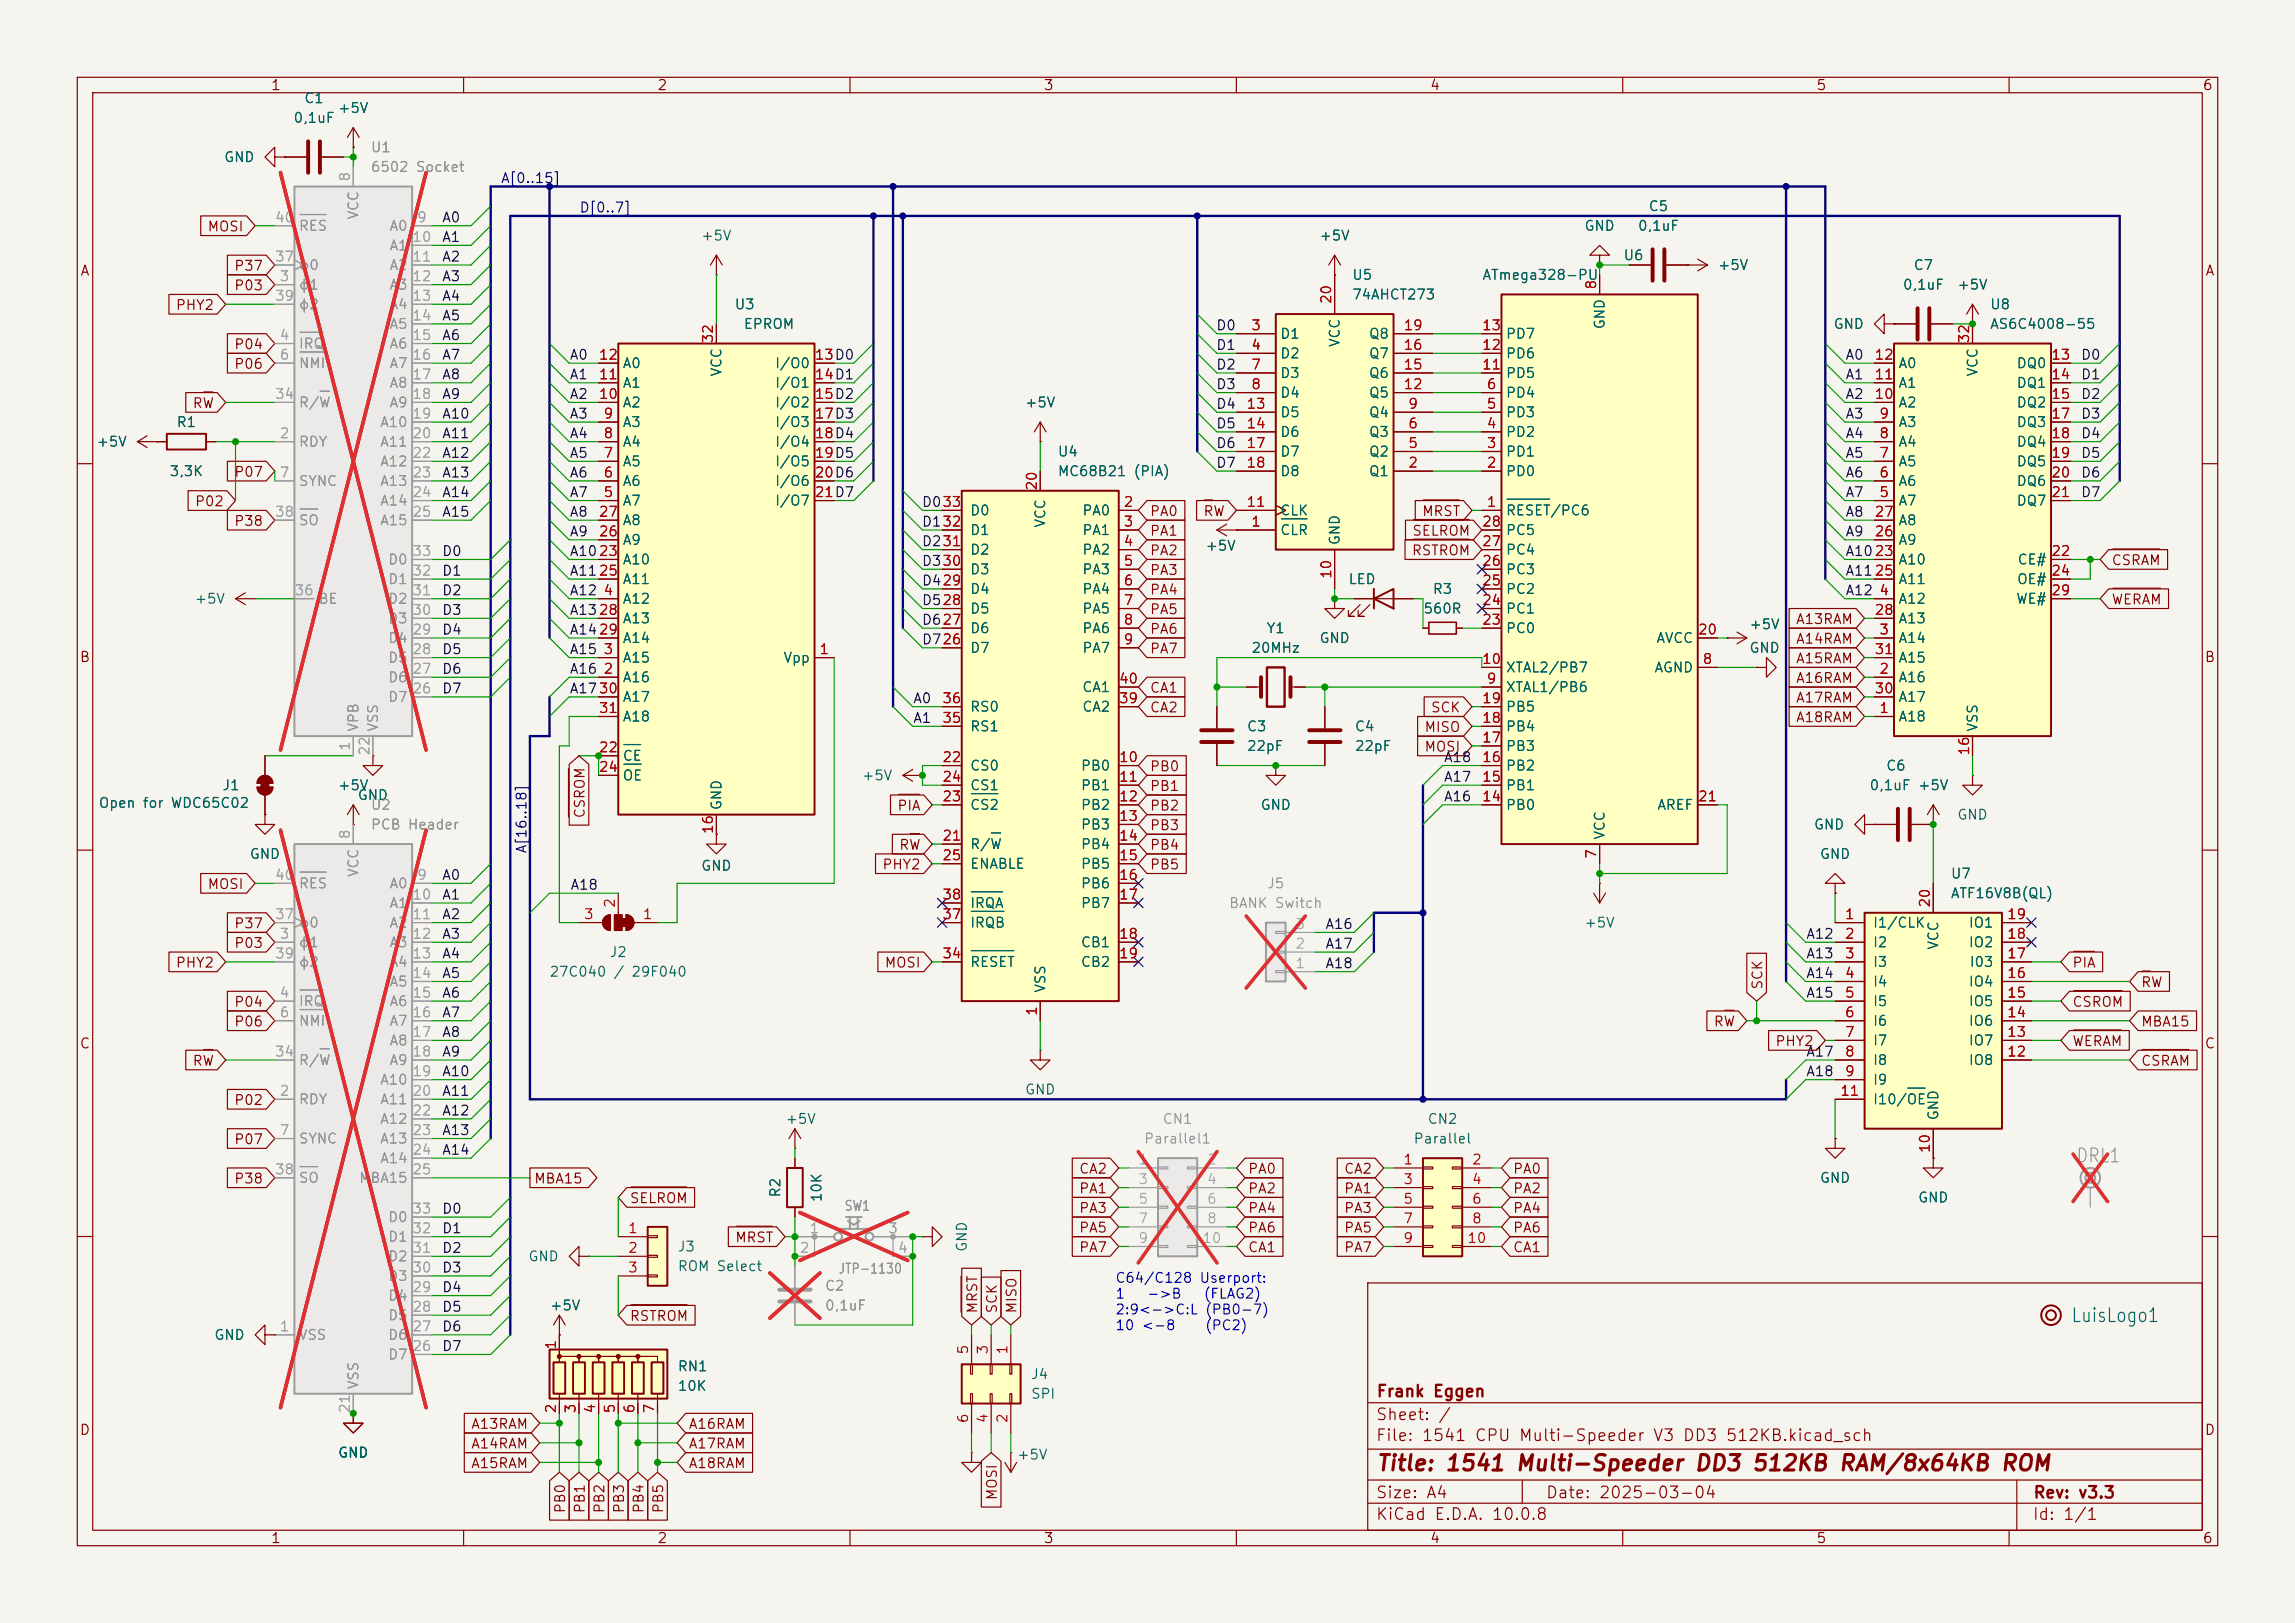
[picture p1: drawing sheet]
<svg xmlns="http://www.w3.org/2000/svg" width="297mm" height="210mm" viewBox="0 0 297 210" stroke-linecap="round" stroke-linejoin="round" font-family="sans-serif">
<defs><g id="words">
<text font-size="2" fill="#840000" x="178" y="190.8">Title: 1541 Multi-Speeder DD3 512KB RAM/8x64KB ROM</text>
<text font-size="1.8" fill="#939391" x="268.6" y="150.9">DRL1</text>
<text font-size="1.8" fill="#006464" x="268" y="171.5">LuisLogo1</text>
<g font-size="1.5" fill="#840000">
<text x="178" y="184.1">Sheet: /</text>
<text x="178" y="181.1">Frank Eggen</text>
<text x="178" y="186.8">File: 1541 CPU Multi-Speeder V3 DD3 512KB.kicad_sch</text>
<text x="178" y="197">KiCad E.D.A. 10.0.8</text>
<text x="178" y="194.2">Size: A4</text>
<text x="200" y="194.2">Date: 2025-03-04</text>
<text x="263" y="197">Id: 1/1</text>
<text x="263" y="194.2">Rev: v3.3</text>
</g>
<g font-size="1.3" fill="#840000">
<text x="35" y="12">1</text>
<text x="85" y="12">2</text>
<text x="135" y="12">3</text>
<text x="185" y="12">4</text>
<text x="235" y="12">5</text>
<text x="285" y="12">6</text>
<text x="10.3" y="36">A</text>
<text x="26.8" y="30.3">MOSI</text>
<text x="30.2" y="35.3">P37</text>
<text x="285.3" y="36">A</text>
<text x="22.7" y="40.4">PHY2</text>
<text x="30.2" y="37.9">P03</text>
<text x="30.2" y="45.5">P04</text>
<text x="24.8" y="53.1">RW</text>
<text x="30.2" y="48">P06</text>
<text x="25.1" y="65.8">P02</text>
<text x="30.2" y="62">P07</text>
<text x="30.2" y="68.4">P38</text>
<text x="148.7" y="69.6">PA1</text>
<text x="148.7" y="67.1">PA0</text>
<text x="155.6" y="67.1">RW</text>
<text x="182.7" y="69.6">SELROM</text>
<text x="183.9" y="67.1">MRST</text>
<text x="148.7" y="77.3">PA4</text>
<text x="148.7" y="74.7">PA3</text>
<text x="148.7" y="72.2">PA2</text>
<text x="182.6" y="72.2">RSTROM</text>
<text x="273.2" y="73.4">CSRAM</text>
<text x="148.7" y="79.8">PA5</text>
<text x="148.7" y="82.3">PA6</text>
<text x="232.3" y="83.6">A14RAM</text>
<text x="232.3" y="81.1">A13RAM</text>
<text x="273.2" y="78.5">WERAM</text>
<text x="10.2" y="86">B</text>
<text x="148.7" y="90">CA1</text>
<text x="148.7" y="84.9">PA7</text>
<text x="232.3" y="88.7">A16RAM</text>
<text x="232.3" y="86.1">A15RAM</text>
<text x="285.2" y="86">B</text>
<text x="148.7" y="92.5">CA2</text>
<text x="184.2" y="95">MISO</text>
<text x="185.1" y="92.5">SCK</text>
<text x="232.3" y="93.8">A18RAM</text>
<text x="232.3" y="91.2">A17RAM</text>
<text x="148.7" y="100.1">PB0</text>
<text x="184.2" y="97.6">MOSI</text>
<text x="76" y="106" transform="rotate(-90 76 106)">CSROM</text>
<text x="116" y="105.2">PIA</text>
<text x="148.7" y="102.7">PB1</text>
<text x="148.7" y="107.7">PB3</text>
<text x="148.7" y="105.2">PB2</text>
<text x="114.1" y="112.8">PHY2</text>
<text x="116.3" y="110.3">RW</text>
<text x="148.7" y="112.8">PB5</text>
<text x="148.7" y="110.3">PB4</text>
<text x="26.8" y="115.4">MOSI</text>
<text x="22.7" y="125.5">PHY2</text>
<text x="30.2" y="123">P03</text>
<text x="30.2" y="120.4">P37</text>
<text x="114.4" y="125.5">MOSI</text>
<text x="268.1" y="125.5">PIA</text>
<text x="30.2" y="130.6">P04</text>
<text x="228.4" y="128.1" transform="rotate(-90 228.4 128.1)">SCK</text>
<text x="268.1" y="130.6">CSROM</text>
<text x="277" y="128.1">RW</text>
<text x="10.2" y="136">C</text>
<text x="30.2" y="133.1">P06</text>
<text x="221.7" y="133.1">RW</text>
<text x="229.7" y="135.7">PHY2</text>
<text x="268.1" y="135.7">WERAM</text>
<text x="277" y="133.1">MBA15</text>
<text x="285.2" y="136">C</text>
<text x="24.8" y="138.2">RW</text>
<text x="30.2" y="143.3">P02</text>
<text x="277" y="138.2">CSRAM</text>
<text x="30.2" y="148.4">P07</text>
<text x="30.2" y="153.5">P38</text>
<text x="69" y="153.5">MBA15</text>
<text x="81.4" y="156">SELROM</text>
<text x="139.6" y="154.7">PA1</text>
<text x="139.6" y="152.2">CA2</text>
<text x="161.4" y="152.2">PA0</text>
<text x="161.4" y="154.7">PA2</text>
<text x="173.8" y="154.7">PA1</text>
<text x="173.8" y="152.2">CA2</text>
<text x="195.7" y="154.7">PA2</text>
<text x="195.7" y="152.2">PA0</text>
<text x="95" y="161.1">MRST</text>
<text x="139.6" y="157.3">PA3</text>
<text x="139.6" y="159.8">PA5</text>
<text x="161.4" y="157.3">PA4</text>
<text x="161.4" y="159.8">PA6</text>
<text x="173.8" y="157.3">PA3</text>
<text x="173.8" y="159.8">PA5</text>
<text x="195.7" y="159.8">PA6</text>
<text x="195.7" y="157.3">PA4</text>
<text x="139.6" y="162.3">PA7</text>
<text x="161.4" y="162.3">CA1</text>
<text x="173.8" y="162.3">PA7</text>
<text x="195.7" y="162.3">CA1</text>
<text x="81.4" y="171.2">RSTROM</text>
<text x="126.8" y="170" transform="rotate(-90 126.8 170)">MRST</text>
<text x="129.3" y="170" transform="rotate(-90 129.3 170)">SCK</text>
<text x="131.9" y="170" transform="rotate(-90 131.9 170)">MISO</text>
<text x="10.2" y="186">D</text>
<text x="60.9" y="185.2">A13RAM</text>
<text x="89" y="185.2">A16RAM</text>
<text x="285.2" y="186">D</text>
<text x="60.9" y="190.3">A15RAM</text>
<text x="60.9" y="187.7">A14RAM</text>
<text x="89" y="190.3">A18RAM</text>
<text x="89" y="187.7">A17RAM</text>
<text x="73.4" y="195.9" transform="rotate(-90 73.4 195.9)">PB0</text>
<text x="76" y="195.9" transform="rotate(-90 76 195.9)">PB1</text>
<text x="78.5" y="195.9" transform="rotate(-90 78.5 195.9)">PB2</text>
<text x="81.1" y="195.9" transform="rotate(-90 81.1 195.9)">PB3</text>
<text x="83.6" y="195.9" transform="rotate(-90 83.6 195.9)">PB4</text>
<text x="86.1" y="195.9" transform="rotate(-90 86.1 195.9)">PB5</text>
<text x="129.3" y="194.2" transform="rotate(-90 129.3 194.2)">MOSI</text>
<text x="35" y="200">1</text>
<text x="85" y="200">2</text>
<text x="135" y="200">3</text>
<text x="185" y="200">4</text>
<text x="235" y="200">5</text>
<text x="285" y="200">6</text>
</g>
<g font-size="1.3" fill="#006464">
<text x="37.9" y="16.2">0,1uF</text>
<text x="39.3" y="13.7">C1</text>
<text x="43.7" y="14.9">+5V</text>
<text x="28.9" y="21.3">GND</text>
<text x="213.3" y="27.6">C5</text>
<text x="90.6" y="31.4">+5V</text>
<text x="170.7" y="31.4">+5V</text>
<text x="204.9" y="30.2">GND</text>
<text x="210" y="34">U6</text>
<text x="211.9" y="30.2">0,1uF</text>
<text x="222.2" y="35.3">+5V</text>
<text x="247.6" y="35.3">C7</text>
<text x="95" y="40.3">U3</text>
<text x="174.9" y="36.5">U5</text>
<text x="174.9" y="39.1">74AHCT273</text>
<text x="191.8" y="36.5">ATmega328-PU</text>
<text x="246.2" y="37.8">0,1uF</text>
<text x="253.2" y="37.8">+5V</text>
<text x="257.4" y="40.3">U8</text>
<text x="80.5" y="48">A0</text>
<text x="96.2" y="42.9">EPROM</text>
<text x="100.2" y="48">I/O0</text>
<text x="165.6" y="44.1">D1</text>
<text x="165.6" y="46.7">D2</text>
<text x="173.7" y="45" transform="rotate(-90 173.7 45)">VCC</text>
<text x="177.1" y="46.7">Q7</text>
<text x="177.1" y="44.1">Q8</text>
<text x="194.8" y="46.7">PD6</text>
<text x="194.8" y="44.1">PD7</text>
<text x="208" y="42.7" transform="rotate(-90 208 42.7)">GND</text>
<text x="237.2" y="42.9">GND</text>
<text x="245.6" y="48">A0</text>
<text x="257.4" y="42.9">AS6C4008-55</text>
<text x="260.9" y="48">DQ0</text>
<text x="80.5" y="53">A2</text>
<text x="80.5" y="50.5">A1</text>
<text x="93.7" y="48.8" transform="rotate(-90 93.7 48.8)">VCC</text>
<text x="100.2" y="50.5">I/O1</text>
<text x="100.2" y="53">I/O2</text>
<text x="132.6" y="53">+5V</text>
<text x="165.6" y="49.2">D3</text>
<text x="165.6" y="51.8">D4</text>
<text x="177.1" y="51.8">Q5</text>
<text x="177.1" y="49.2">Q6</text>
<text x="194.8" y="51.8">PD4</text>
<text x="194.8" y="49.2">PD5</text>
<text x="245.6" y="53">A2</text>
<text x="245.6" y="50.5">A1</text>
<text x="256.2" y="48.8" transform="rotate(-90 256.2 48.8)">VCC</text>
<text x="260.9" y="50.5">DQ1</text>
<text x="260.9" y="53">DQ2</text>
<text x="12.4" y="58.1">+5V</text>
<text x="22.8" y="55.6">R1</text>
<text x="80.5" y="58.1">A4</text>
<text x="80.5" y="55.6">A3</text>
<text x="100.2" y="55.6">I/O3</text>
<text x="100.2" y="58.1">I/O4</text>
<text x="136.8" y="59.4">U4</text>
<text x="165.6" y="54.3">D5</text>
<text x="165.6" y="56.8">D6</text>
<text x="165.6" y="59.4">D7</text>
<text x="177.1" y="59.4">Q2</text>
<text x="177.1" y="56.8">Q3</text>
<text x="177.1" y="54.3">Q4</text>
<text x="194.8" y="59.4">PD1</text>
<text x="194.8" y="56.8">PD2</text>
<text x="194.8" y="54.3">PD3</text>
<text x="245.6" y="58.1">A4</text>
<text x="245.6" y="55.6">A3</text>
<text x="260.9" y="55.6">DQ3</text>
<text x="260.9" y="58.1">DQ4</text>
<text x="21.9" y="61.9">3,3K</text>
<text x="80.5" y="65.7">A7</text>
<text x="80.5" y="63.2">A6</text>
<text x="80.5" y="60.7">A5</text>
<text x="100.2" y="60.7">I/O5</text>
<text x="100.2" y="63.2">I/O6</text>
<text x="100.2" y="65.7">I/O7</text>
<text x="136.8" y="61.9">MC68B21 (PIA)</text>
<text x="165.6" y="61.9">D8</text>
<text x="177.1" y="61.9">Q1</text>
<text x="194.8" y="61.9">PD0</text>
<text x="245.6" y="65.7">A7</text>
<text x="245.6" y="63.2">A6</text>
<text x="245.6" y="60.7">A5</text>
<text x="260.9" y="60.7">DQ5</text>
<text x="260.9" y="63.2">DQ6</text>
<text x="260.9" y="65.7">DQ7</text>
<text x="80.5" y="70.8">A9</text>
<text x="80.5" y="68.3">A8</text>
<text x="125.4" y="69.5">D1</text>
<text x="125.4" y="67">D0</text>
<text x="135.6" y="68.4" transform="rotate(-90 135.6 68.4)">VCC</text>
<text x="140" y="67">PA0</text>
<text x="140" y="69.5">PA1</text>
<text x="155.9" y="71.6">+5V</text>
<text x="165.6" y="69.5">CLR</text>
<text x="165.6" y="67">CLK</text>
<text x="173.7" y="70.6" transform="rotate(-90 173.7 70.6)">GND</text>
<text x="194.8" y="67">RESET/PC6</text>
<text x="194.8" y="69.5">PC5</text>
<text x="245.6" y="70.8">A9</text>
<text x="245.6" y="68.3">A8</text>
<text x="80.5" y="73.4">A10</text>
<text x="80.5" y="75.9">A11</text>
<text x="125.4" y="77.2">D4</text>
<text x="125.4" y="74.6">D3</text>
<text x="125.4" y="72.1">D2</text>
<text x="140" y="72.1">PA2</text>
<text x="140" y="74.6">PA3</text>
<text x="140" y="77.2">PA4</text>
<text x="174.4" y="75.9">LED</text>
<text x="185.3" y="77.2">R3</text>
<text x="194.8" y="77.2">PC2</text>
<text x="194.8" y="74.6">PC3</text>
<text x="194.8" y="72.1">PC4</text>
<text x="245.6" y="73.4">A10</text>
<text x="245.6" y="75.9">A11</text>
<text x="260.9" y="75.9">OE#</text>
<text x="261" y="73.4">CE#</text>
<text x="25.1" y="78.4">+5V</text>
<text x="80.5" y="78.4">A12</text>
<text x="80.5" y="81">A13</text>
<text x="80.5" y="83.5">A14</text>
<text x="125.4" y="82.2">D6</text>
<text x="125.4" y="79.7">D5</text>
<text x="140" y="79.7">PA5</text>
<text x="140" y="82.2">PA6</text>
<text x="163.8" y="82.2">Y1</text>
<text x="170.7" y="83.5">GND</text>
<text x="184.1" y="79.7">560R</text>
<text x="194.8" y="82.2">PC0</text>
<text x="194.8" y="79.7">PC1</text>
<text x="214.3" y="83.5">AVCC</text>
<text x="226.3" y="81.7">+5V</text>
<text x="245.6" y="83.5">A14</text>
<text x="245.6" y="78.4">A12</text>
<text x="245.6" y="81">A13</text>
<text x="260.8" y="78.4">WE#</text>
<text x="80.5" y="88.6">A16</text>
<text x="80.5" y="86.1">A15</text>
<text x="101.3" y="86.1">Vpp</text>
<text x="125.4" y="84.8">D7</text>
<text x="140" y="84.8">PA7</text>
<text x="140" y="89.9">CA1</text>
<text x="161.9" y="84.8">20MHz</text>
<text x="194.8" y="89.9">XTAL1/PB6</text>
<text x="194.8" y="87.3">XTAL2/PB7</text>
<text x="214" y="87.3">AGND</text>
<text x="226.3" y="84.8">GND</text>
<text x="245.6" y="88.6">A16</text>
<text x="245.6" y="86.1">A15</text>
<text x="80.5" y="91.1">A17</text>
<text x="80.5" y="93.7">A18</text>
<text x="125.4" y="94.9">RS1</text>
<text x="125.4" y="92.4">RS0</text>
<text x="140" y="92.4">CA2</text>
<text x="161.3" y="94.9">C3</text>
<text x="175.2" y="94.9">C4</text>
<text x="194.8" y="94.9">PB4</text>
<text x="194.8" y="92.4">PB5</text>
<text x="245.6" y="93.7">A18</text>
<text x="245.6" y="91.1">A17</text>
<text x="256.2" y="94.8" transform="rotate(-90 256.2 94.8)">VSS</text>
<text x="80.5" y="98.8">CE</text>
<text x="80.5" y="101.3">OE</text>
<text x="111.5" y="101.3">+5V</text>
<text x="125.4" y="100">CS0</text>
<text x="139.8" y="100">PB0</text>
<text x="161.3" y="97.5">22pF</text>
<text x="175.2" y="97.5">22pF</text>
<text x="194.8" y="100">PB2</text>
<text x="194.8" y="97.5">PB3</text>
<text x="244" y="100">C6</text>
<text x="12.7" y="104.8">Open for WDC65C02</text>
<text x="28.7" y="102.6">J1</text>
<text x="43.7" y="102.6">+5V</text>
<text x="46.2" y="103.8">GND</text>
<text x="93.7" y="104.9" transform="rotate(-90 93.7 104.9)">GND</text>
<text x="125.4" y="105.1">CS2</text>
<text x="125.4" y="102.6">CS1</text>
<text x="139.8" y="102.6">PB1</text>
<text x="139.8" y="105.1">PB2</text>
<text x="139.8" y="107.6">PB3</text>
<text x="163" y="105.1">GND</text>
<text x="194.8" y="105.1">PB0</text>
<text x="194.8" y="102.6">PB1</text>
<text x="214.4" y="105.1">AREF</text>
<text x="234.7" y="107.6">GND</text>
<text x="241.8" y="102.6">0,1uF +5V</text>
<text x="253.2" y="106.4">GND</text>
<text x="32.2" y="111.5">GND</text>
<text x="90.6" y="113">GND</text>
<text x="125.4" y="110.2">R/W</text>
<text x="125.4" y="112.7">ENABLE</text>
<text x="139.8" y="110.2">PB4</text>
<text x="139.8" y="112.7">PB5</text>
<text x="208" y="108.7" transform="rotate(-90 208 108.7)">VCC</text>
<text x="235.4" y="111.5">GND</text>
<text x="252.4" y="114">U7</text>
<text x="125.4" y="117.8">IRQA</text>
<text x="139.8" y="115.3">PB6</text>
<text x="139.8" y="117.8">PB7</text>
<text x="252.4" y="116.5">ATF16V8B(QL)</text>
<text x="78.8" y="124.2">J2</text>
<text x="125.4" y="125.4">RESET</text>
<text x="125.4" y="120.3">IRQB</text>
<text x="139.8" y="122.9">CB1</text>
<text x="139.8" y="125.4">CB2</text>
<text x="204.9" y="120.3">+5V</text>
<text x="242.3" y="120.3">I1/CLK</text>
<text x="242.3" y="122.9">I2</text>
<text x="242.3" y="125.4">I3</text>
<text x="251.2" y="123" transform="rotate(-90 251.2 123)">VCC</text>
<text x="254.7" y="122.9">IO2</text>
<text x="254.7" y="120.3">IO1</text>
<text x="254.8" y="125.4">I03</text>
<text x="71" y="126.7">27C040 / 29F040</text>
<text x="135.6" y="128.6" transform="rotate(-90 135.6 128.6)">VSS</text>
<text x="242.3" y="128">I4</text>
<text x="242.3" y="130.5">I5</text>
<text x="254.7" y="130.5">IO5</text>
<text x="254.7" y="128">IO4</text>
<text x="242.3" y="133">I6</text>
<text x="242.3" y="135.6">I7</text>
<text x="254.7" y="135.6">IO7</text>
<text x="254.7" y="133">IO6</text>
<text x="132.6" y="141.9">GND</text>
<text x="242.3" y="138.1">I8</text>
<text x="242.3" y="140.7">I9</text>
<text x="242.3" y="143.2">I10/OE</text>
<text x="254.7" y="138.1">IO8</text>
<text x="101.6" y="145.7">+5V</text>
<text x="182.8" y="148.3">Parallel</text>
<text x="184.7" y="145.7">CN2</text>
<text x="251.2" y="145.1" transform="rotate(-90 251.2 145.1)">GND</text>
<text x="101.3" y="155" transform="rotate(-90 101.3 155)">R2</text>
<text x="106.6" y="155.6" transform="rotate(-90 106.6 155.6)">10K</text>
<text x="235.4" y="153.4">GND</text>
<text x="248.1" y="155.9">GND</text>
<text x="68.3" y="163.5">GND</text>
<text x="87.6" y="162.3">J3</text>
<text x="87.6" y="164.8">ROM Select</text>
<text x="125.4" y="162.1" transform="rotate(-90 125.4 162.1)">GND</text>
<text x="27.6" y="173.7">GND</text>
<text x="71.1" y="169.9">+5V</text>
<text x="87.6" y="177.7">RN1</text>
<text x="133.3" y="178.8">J4</text>
<text x="87.6" y="180.3">10K</text>
<text x="133.3" y="181.3">SPI</text>
<text x="43.7" y="188.9">GND</text>
<text x="131.5" y="189.2">+5V</text>
</g>
<g font-size="1.3" fill="#a5a4a2">
<text x="45.6" y="23.6" transform="rotate(-90 45.6 23.6)">8</text>
<text x="35.5" y="29.1">40</text>
<text x="53.9" y="29.1">9</text>
<text x="35.5" y="34.2">37</text>
<text x="53.3" y="31.6">10</text>
<text x="53.3" y="34.2">11</text>
<text x="35.5" y="39.2">39</text>
<text x="36.1" y="36.7">3</text>
<text x="53.3" y="36.7">12</text>
<text x="53.3" y="39.2">13</text>
<text x="53.3" y="41.8">14</text>
<text x="36.1" y="44.3">4</text>
<text x="36.1" y="46.9">6</text>
<text x="53.3" y="44.3">15</text>
<text x="53.3" y="46.9">16</text>
<text x="35.5" y="51.9">34</text>
<text x="53.3" y="49.4">17</text>
<text x="53.3" y="51.9">18</text>
<text x="36.1" y="57">2</text>
<text x="53.3" y="54.5">19</text>
<text x="53.3" y="57">20</text>
<text x="53.3" y="59.6">22</text>
<text x="36.1" y="62.1">7</text>
<text x="53.3" y="62.1">23</text>
<text x="53.3" y="64.6">24</text>
<text x="35.5" y="67.2">38</text>
<text x="53.3" y="67.2">25</text>
<text x="38" y="77.3">36</text>
<text x="53.3" y="77.3">31</text>
<text x="53.3" y="74.8">32</text>
<text x="53.3" y="72.3">33</text>
<text x="53.3" y="82.4">29</text>
<text x="53.3" y="79.9">30</text>
<text x="53.3" y="87.5">27</text>
<text x="53.3" y="85">28</text>
<text x="53.3" y="90">26</text>
<text x="45.6" y="97.3" transform="rotate(-90 45.6 97.3)">1</text>
<text x="48.1" y="97.9" transform="rotate(-90 48.1 97.9)">22</text>
<text x="45.6" y="108.7" transform="rotate(-90 45.6 108.7)">8</text>
<text x="35.5" y="119.2">37</text>
<text x="35.5" y="114.2">40</text>
<text x="53.3" y="116.7">10</text>
<text x="53.3" y="119.2">11</text>
<text x="53.9" y="114.2">9</text>
<text x="35.5" y="124.3">39</text>
<text x="36.1" y="121.8">3</text>
<text x="53.3" y="121.8">12</text>
<text x="53.3" y="124.3">13</text>
<text x="167.5" y="125.6">1</text>
<text x="167.5" y="123.1">2</text>
<text x="167.5" y="120.5">3</text>
<text x="36.1" y="129.4">4</text>
<text x="36.1" y="131.9">6</text>
<text x="53.3" y="126.9">14</text>
<text x="53.3" y="129.4">15</text>
<text x="53.3" y="131.9">16</text>
<text x="35.5" y="137">34</text>
<text x="53.3" y="134.5">17</text>
<text x="53.3" y="137">18</text>
<text x="36.1" y="142.1">2</text>
<text x="53.3" y="139.6">19</text>
<text x="53.3" y="142.1">20</text>
<text x="36.1" y="147.2">7</text>
<text x="53.3" y="144.6">22</text>
<text x="53.3" y="147.2">23</text>
<text x="53.3" y="149.7">24</text>
<text x="35.5" y="152.3">38</text>
<text x="53.3" y="152.3">25</text>
<text x="147.2" y="151">1</text>
<text x="147.2" y="153.5">3</text>
<text x="156.1" y="151">2</text>
<text x="156.1" y="153.5">4</text>
<text x="53.3" y="159.9">32</text>
<text x="53.3" y="157.3">33</text>
<text x="104.7" y="159.9">1</text>
<text x="114.8" y="159.9">3</text>
<text x="147.2" y="156.1">5</text>
<text x="147.2" y="158.6">7</text>
<text x="147.2" y="161.2">9</text>
<text x="155.5" y="161.2">10</text>
<text x="156.1" y="156.1">6</text>
<text x="156.1" y="158.6">8</text>
<text x="53.3" y="167.5">29</text>
<text x="53.3" y="165">30</text>
<text x="53.3" y="162.4">31</text>
<text x="103.4" y="162.4">2</text>
<text x="116.1" y="162.4">4</text>
<text x="36.1" y="172.6">1</text>
<text x="53.3" y="172.6">27</text>
<text x="53.3" y="170">28</text>
<text x="53.3" y="175.1">26</text>
<text x="45.6" y="182.9" transform="rotate(-90 45.6 182.9)">21</text>
</g>
<g font-size="1.3" fill="#939391">
<text x="47.9" y="20">U1</text>
<text x="47.9" y="22.6">6502 Socket</text>
<text x="46.7" y="28.5" transform="rotate(-90 46.7 28.5)">VCC</text>
<text x="38.6" y="35.3">ϕ0</text>
<text x="38.6" y="30.2">RES</text>
<text x="50.3" y="30.2">A0</text>
<text x="50.3" y="32.7">A1</text>
<text x="50.3" y="35.3">A2</text>
<text x="38.6" y="37.8">ϕ1</text>
<text x="38.6" y="40.3">ϕ2</text>
<text x="50.3" y="37.8">A3</text>
<text x="50.3" y="40.3">A4</text>
<text x="38.6" y="45.4">IRQ</text>
<text x="38.6" y="48">NMI</text>
<text x="50.3" y="42.9">A5</text>
<text x="50.3" y="45.4">A6</text>
<text x="50.3" y="48">A7</text>
<text x="38.6" y="53">R/W</text>
<text x="50.3" y="50.5">A8</text>
<text x="50.3" y="53">A9</text>
<text x="38.6" y="58.1">RDY</text>
<text x="49.1" y="55.6">A10</text>
<text x="49.1" y="58.1">A11</text>
<text x="38.6" y="63.2">SYNC</text>
<text x="49.1" y="60.7">A12</text>
<text x="49.1" y="63.2">A13</text>
<text x="49.1" y="65.7">A14</text>
<text x="38.6" y="68.3">SO</text>
<text x="49.1" y="68.3">A15</text>
<text x="50.1" y="75.9">D1</text>
<text x="50.1" y="73.4">D0</text>
<text x="41.1" y="78.4">BE</text>
<text x="50.1" y="83.5">D4</text>
<text x="50.1" y="81">D3</text>
<text x="50.1" y="78.4">D2</text>
<text x="50.1" y="88.6">D6</text>
<text x="50.1" y="86.1">D5</text>
<text x="46.7" y="94.8" transform="rotate(-90 46.7 94.8)">VPB</text>
<text x="49.2" y="94.8" transform="rotate(-90 49.2 94.8)">VSS</text>
<text x="50.1" y="91.1">D7</text>
<text x="47.9" y="105.1">U2</text>
<text x="47.9" y="107.6">PCB Header</text>
<text x="46.7" y="113.6" transform="rotate(-90 46.7 113.6)">VCC</text>
<text x="38.6" y="115.3">RES</text>
<text x="50.3" y="115.3">A0</text>
<text x="50.3" y="117.8">A1</text>
<text x="159" y="117.8">BANK Switch</text>
<text x="163.9" y="115.3">J5</text>
<text x="38.6" y="122.9">ϕ1</text>
<text x="38.6" y="120.3">ϕ0</text>
<text x="38.6" y="125.4">ϕ2</text>
<text x="50.3" y="120.3">A2</text>
<text x="50.3" y="122.9">A3</text>
<text x="50.3" y="125.4">A4</text>
<text x="38.6" y="130.5">IRQ</text>
<text x="50.3" y="128">A5</text>
<text x="50.3" y="130.5">A6</text>
<text x="38.6" y="133">NMI</text>
<text x="50.3" y="133">A7</text>
<text x="50.3" y="135.6">A8</text>
<text x="38.6" y="143.2">RDY</text>
<text x="38.6" y="138.1">R/W</text>
<text x="49.1" y="140.7">A10</text>
<text x="49.1" y="143.2">A11</text>
<text x="50.3" y="138.1">A9</text>
<text x="38.6" y="148.3">SYNC</text>
<text x="49.1" y="145.7">A12</text>
<text x="49.1" y="148.3">A13</text>
<text x="147.9" y="148.3">Parallel1</text>
<text x="150.4" y="145.7">CN1</text>
<text x="38.6" y="153.4">SO</text>
<text x="46.4" y="153.4">MBA15</text>
<text x="49.1" y="150.8">A14</text>
<text x="50.1" y="161">D1</text>
<text x="50.1" y="158.4">D0</text>
<text x="109.2" y="157">SW1</text>
<text x="50.1" y="166.1">D3</text>
<text x="50.1" y="163.5">D2</text>
<text x="106.7" y="167.3">C2</text>
<text x="108.4" y="165.1">JTP-1130</text>
<text x="38.6" y="173.7">VSS</text>
<text x="50.1" y="173.7">D6</text>
<text x="50.1" y="171.1">D5</text>
<text x="50.1" y="168.6">D4</text>
<text x="106.7" y="169.9">0,1uF</text>
<text x="46.7" y="179.9" transform="rotate(-90 46.7 179.9)">VSS</text>
<text x="50.1" y="176.2">D7</text>
</g>
<g font-size="1.3" fill="#0f0f0f">
<text x="57.1" y="29.1">A0</text>
<text x="57.1" y="34.2">A2</text>
<text x="57.1" y="31.6">A1</text>
<text x="57.1" y="41.8">A5</text>
<text x="57.1" y="39.2">A4</text>
<text x="57.1" y="36.7">A3</text>
<text x="57.1" y="44.3">A6</text>
<text x="57.1" y="46.9">A7</text>
<text x="73.6" y="46.9">A0</text>
<text x="157.3" y="45.6">D1</text>
<text x="157.3" y="43.1">D0</text>
<text x="238.7" y="46.9">A0</text>
<text x="269.2" y="46.9">D0</text>
<text x="57.1" y="51.9">A9</text>
<text x="57.1" y="49.4">A8</text>
<text x="73.6" y="51.9">A2</text>
<text x="73.6" y="49.4">A1</text>
<text x="157.3" y="53.2">D4</text>
<text x="157.3" y="48.1">D2</text>
<text x="157.3" y="50.7">D3</text>
<text x="238.7" y="49.4">A1</text>
<text x="238.7" y="51.9">A2</text>
<text x="269.2" y="49.4">D1</text>
<text x="269.2" y="51.9">D2</text>
<text x="57.1" y="57">A11</text>
<text x="57.1" y="59.6">A12</text>
<text x="57.1" y="54.5">A10</text>
<text x="73.6" y="57">A4</text>
<text x="73.6" y="54.5">A3</text>
<text x="73.6" y="59.6">A5</text>
<text x="157.3" y="55.8">D5</text>
<text x="157.3" y="58.3">D6</text>
<text x="238.7" y="57">A4</text>
<text x="238.7" y="59.6">A5</text>
<text x="238.7" y="54.5">A3</text>
<text x="269.2" y="57">D4</text>
<text x="269.2" y="59.6">D5</text>
<text x="269.2" y="54.5">D3</text>
<text x="57.1" y="62.1">A13</text>
<text x="57.1" y="64.6">A14</text>
<text x="73.6" y="64.6">A7</text>
<text x="73.6" y="62.1">A6</text>
<text x="119.2" y="65.9">D033</text>
<text x="157.3" y="60.8">D7</text>
<text x="238.7" y="64.6">A7</text>
<text x="238.7" y="62.1">A6</text>
<text x="269.2" y="62.1">D6</text>
<text x="269.2" y="64.6">D7</text>
<text x="57.1" y="67.2">A15</text>
<text x="73.6" y="67.2">A8</text>
<text x="73.6" y="69.7">A9</text>
<text x="119.2" y="68.5">D132</text>
<text x="119.2" y="71">D231</text>
<text x="238.7" y="69.7">A9</text>
<text x="238.7" y="67.2">A8</text>
<text x="57.1" y="77.3">D2</text>
<text x="57.1" y="74.8">D1</text>
<text x="57.1" y="72.3">D0</text>
<text x="73.6" y="72.3">A1023</text>
<text x="73.6" y="77.3">A12</text>
<text x="73.6" y="74.8">A1125</text>
<text x="119.2" y="76.1">D429</text>
<text x="119.2" y="73.5">D330</text>
<text x="238.7" y="77.3">A12</text>
<text x="238.7" y="74.8">A1125</text>
<text x="238.7" y="72.3">A1023</text>
<text x="57.1" y="79.9">D3</text>
<text x="57.1" y="82.4">D4</text>
<text x="73.6" y="79.9">A1328</text>
<text x="73.6" y="82.4">A1429</text>
<text x="119.2" y="78.6">D528</text>
<text x="119.2" y="83.7">D726</text>
<text x="119.2" y="81.2">D627</text>
<text x="57.1" y="87.5">D6</text>
<text x="57.1" y="85">D5</text>
<text x="73.6" y="85">A15</text>
<text x="73.6" y="87.5">A16</text>
<text x="57.1" y="90">D7</text>
<text x="73.6" y="90">A1730</text>
<text x="118.1" y="91.3">A0</text>
<text x="118.1" y="93.9">A1</text>
<text x="186.8" y="101.5">A17</text>
<text x="186.8" y="98.9">A18</text>
<text x="186.8" y="104">A16</text>
<text x="57.1" y="116.7">A1</text>
<text x="57.1" y="114.2">A0</text>
<text x="57.1" y="119.3">A2</text>
<text x="73.7" y="115.4">A18</text>
<text x="57.1" y="121.8">A3</text>
<text x="57.1" y="124.3">A4</text>
<text x="171.4" y="120.5">A16</text>
<text x="171.4" y="125.6">A18</text>
<text x="171.4" y="123.1">A17</text>
<text x="233.7" y="121.8">A12</text>
<text x="233.7" y="124.3">A13</text>
<text x="57.1" y="126.9">A5</text>
<text x="57.1" y="129.4">A6</text>
<text x="57.1" y="132">A7</text>
<text x="233.7" y="126.9">A14</text>
<text x="233.7" y="129.4">A15</text>
<text x="57.1" y="134.5">A8</text>
<text x="57.1" y="137">A9</text>
<text x="233.7" y="137">A17</text>
<text x="57.1" y="139.6">A10</text>
<text x="57.1" y="142.1">A11</text>
<text x="233.7" y="139.6">A18</text>
<text x="57.1" y="147.2">A13</text>
<text x="57.1" y="149.7">A14</text>
<text x="57.1" y="144.7">A12</text>
<text x="57.1" y="159.9">D1</text>
<text x="57.1" y="157.4">D0</text>
<text x="57.1" y="165">D3</text>
<text x="57.1" y="162.4">D2</text>
<text x="57.1" y="167.5">D4</text>
<text x="57.1" y="172.6">D6</text>
<text x="57.1" y="170.1">D5</text>
<text x="57.1" y="175.1">D7</text>
</g>
<g font-size="1.3" fill="#000084">
<text x="64.7" y="24">A[0..15]</text>
<text x="74.9" y="27.8">D[0..7]</text>
<text x="68.5" y="110.5" transform="rotate(-90 68.5 110.5)">A[16..18]</text>
</g>
<g font-size="1.3" fill="#a90000">
<text x="172.6" y="39.4" transform="rotate(-90 172.6 39.4)">20</text>
<text x="206.9" y="37.6" transform="rotate(-90 206.9 37.6)">8</text>
<text x="77.4" y="46.9">12</text>
<text x="92.6" y="44.5" transform="rotate(-90 92.6 44.5)">32</text>
<text x="105.3" y="46.9">13D0</text>
<text x="105.3" y="46.9">13</text>
<text x="161.8" y="43">3</text>
<text x="161.8" y="45.6">4</text>
<text x="181.5" y="45.6">16</text>
<text x="181.5" y="43">19</text>
<text x="191.7" y="45.6">12</text>
<text x="191.7" y="43">13</text>
<text x="242.5" y="46.9">12</text>
<text x="255.1" y="44.5" transform="rotate(-90 255.1 44.5)">32</text>
<text x="265.4" y="46.9">13</text>
<text x="77.4" y="51.9">10</text>
<text x="77.4" y="49.4">11</text>
<text x="105.3" y="49.4">14D1</text>
<text x="105.3" y="51.9">15D2</text>
<text x="105.3" y="49.4">14</text>
<text x="105.3" y="51.9">15</text>
<text x="161.2" y="53.2">13</text>
<text x="161.8" y="48.1">7</text>
<text x="161.8" y="50.7">8</text>
<text x="181.5" y="50.7">12</text>
<text x="181.5" y="48.1">15</text>
<text x="182.1" y="53.2">9</text>
<text x="191.7" y="48.1">11</text>
<text x="192.3" y="53.2">5</text>
<text x="192.3" y="50.7">6</text>
<text x="242.5" y="51.9">10</text>
<text x="242.5" y="49.4">11</text>
<text x="265.4" y="49.4">14</text>
<text x="265.4" y="51.9">15</text>
<text x="78" y="59.6">7</text>
<text x="78" y="57">8</text>
<text x="78" y="54.5">9</text>
<text x="105.3" y="54.5">17D3</text>
<text x="105.3" y="57">18D4</text>
<text x="105.3" y="59.6">19D5</text>
<text x="105.3" y="54.5">17</text>
<text x="105.3" y="57">18</text>
<text x="105.3" y="59.6">19</text>
<text x="161.2" y="55.7">14</text>
<text x="161.2" y="58.3">17</text>
<text x="182.1" y="58.3">5</text>
<text x="182.1" y="55.7">6</text>
<text x="192.3" y="58.3">3</text>
<text x="192.3" y="55.7">4</text>
<text x="243.1" y="59.6">7</text>
<text x="243.1" y="57">8</text>
<text x="243.1" y="54.5">9</text>
<text x="265.4" y="54.5">17</text>
<text x="265.4" y="57">18</text>
<text x="265.4" y="59.6">19</text>
<text x="78" y="64.6">5</text>
<text x="78" y="62.1">6</text>
<text x="105.3" y="62.1">20D6</text>
<text x="105.3" y="64.6">21D7</text>
<text x="105.3" y="62.1">20</text>
<text x="105.3" y="64.6">21</text>
<text x="121.9" y="65.9">33</text>
<text x="134.5" y="63.6" transform="rotate(-90 134.5 63.6)">20</text>
<text x="145.3" y="65.9">2</text>
<text x="161.2" y="65.9">11</text>
<text x="161.2" y="60.8">18</text>
<text x="182.1" y="60.8">2</text>
<text x="192.3" y="65.9">1</text>
<text x="192.3" y="60.8">2</text>
<text x="243.1" y="64.6">5</text>
<text x="243.1" y="62.1">6</text>
<text x="265.4" y="62.1">20</text>
<text x="265.4" y="64.6">21</text>
<text x="77.4" y="69.7">26</text>
<text x="77.4" y="67.2">27</text>
<text x="121.9" y="71">31</text>
<text x="121.9" y="68.4">32</text>
<text x="145.3" y="68.4">3</text>
<text x="145.3" y="71">4</text>
<text x="161.8" y="68.4">1</text>
<text x="191.7" y="71">27</text>
<text x="191.7" y="68.4">28</text>
<text x="242.5" y="69.7">26</text>
<text x="242.5" y="67.2">27</text>
<text x="77.4" y="72.3">23</text>
<text x="77.4" y="74.8">25</text>
<text x="78" y="77.3">4</text>
<text x="121.9" y="76.1">29</text>
<text x="121.9" y="73.5">30</text>
<text x="145.3" y="73.5">5</text>
<text x="145.3" y="76.1">6</text>
<text x="172.6" y="75" transform="rotate(-90 172.6 75)">10</text>
<text x="191.7" y="76.1">25</text>
<text x="191.7" y="73.5">26</text>
<text x="242.5" y="72.3">23</text>
<text x="242.5" y="74.8">25</text>
<text x="243.1" y="77.3">4</text>
<text x="265.4" y="72.3">22</text>
<text x="265.4" y="74.8">24</text>
<text x="265.4" y="77.3">29</text>
<text x="77.4" y="79.9">28</text>
<text x="77.4" y="82.4">29</text>
<text x="121.9" y="83.7">26</text>
<text x="121.9" y="81.1">27</text>
<text x="121.9" y="78.6">28</text>
<text x="145.3" y="78.6">7</text>
<text x="145.3" y="81.1">8</text>
<text x="145.3" y="83.7">9</text>
<text x="191.7" y="81.1">23</text>
<text x="191.7" y="78.6">24</text>
<text x="219.6" y="82.4">20</text>
<text x="242.5" y="79.9">28</text>
<text x="243.1" y="82.4">3</text>
<text x="78" y="87.5">2</text>
<text x="78" y="85">3</text>
<text x="105.9" y="85">1</text>
<text x="144.7" y="88.8">40</text>
<text x="191.7" y="86.2">10</text>
<text x="192.3" y="88.8">9</text>
<text x="220.2" y="86.2">8</text>
<text x="242.5" y="85">31</text>
<text x="243.1" y="87.5">2</text>
<text x="77.4" y="92.6">31</text>
<text x="77.4" y="90">30</text>
<text x="121.9" y="93.8">35</text>
<text x="121.9" y="91.3">36</text>
<text x="144.7" y="91.3">39</text>
<text x="191.7" y="93.8">18</text>
<text x="191.7" y="91.3">19</text>
<text x="242.5" y="90">30</text>
<text x="243.1" y="92.6">1</text>
<text x="77.4" y="97.7">22</text>
<text x="77.4" y="100.2">24</text>
<text x="121.9" y="98.9">22</text>
<text x="121.9" y="101.5">24</text>
<text x="144.7" y="98.9">10</text>
<text x="144.7" y="101.5">11</text>
<text x="191.7" y="101.5">15</text>
<text x="191.7" y="98.9">16</text>
<text x="191.7" y="96.4">17</text>
<text x="255.1" y="97.9" transform="rotate(-90 255.1 97.9)">16</text>
<text x="121.9" y="104">23</text>
<text x="144.7" y="104">12</text>
<text x="144.7" y="106.5">13</text>
<text x="191.7" y="104">14</text>
<text x="219.6" y="104">21</text>
<text x="92.6" y="108" transform="rotate(-90 92.6 108)">16</text>
<text x="121.9" y="109.1">21</text>
<text x="121.9" y="111.6">25</text>
<text x="144.7" y="109.1">14</text>
<text x="144.7" y="111.6">15</text>
<text x="206.9" y="111.2" transform="rotate(-90 206.9 111.2)">7</text>
<text x="75.5" y="119.2">3</text>
<text x="79.9" y="117.6" transform="rotate(-90 79.9 117.6)">2</text>
<text x="83.1" y="119.2">1</text>
<text x="121.9" y="119.2">37</text>
<text x="121.9" y="116.7">38</text>
<text x="144.7" y="114.2">16</text>
<text x="144.7" y="116.7">17</text>
<text x="238.7" y="119.2">1</text>
<text x="250.1" y="117.5" transform="rotate(-90 250.1 117.5)">20</text>
<text x="259.6" y="119.2">19</text>
<text x="121.9" y="124.3">34</text>
<text x="144.7" y="121.8">18</text>
<text x="144.7" y="124.3">19</text>
<text x="238.7" y="121.8">2</text>
<text x="238.7" y="124.3">3</text>
<text x="259.6" y="124.3">17</text>
<text x="259.6" y="121.8">18</text>
<text x="134.5" y="131.5" transform="rotate(-90 134.5 131.5)">1</text>
<text x="238.7" y="126.9">4</text>
<text x="238.7" y="129.4">5</text>
<text x="238.7" y="131.9">6</text>
<text x="259.6" y="131.9">14</text>
<text x="259.6" y="129.4">15</text>
<text x="259.6" y="126.9">16</text>
<text x="238.7" y="134.5">7</text>
<text x="238.7" y="137">8</text>
<text x="259.6" y="137">12</text>
<text x="259.6" y="134.5">13</text>
<text x="238.1" y="142.1">11</text>
<text x="238.7" y="139.6">9</text>
<text x="250.1" y="149.3" transform="rotate(-90 250.1 149.3)">10</text>
<text x="181.5" y="151">1</text>
<text x="181.5" y="153.5">3</text>
<text x="190.4" y="151">2</text>
<text x="190.4" y="153.5">4</text>
<text x="81.2" y="159.9">1</text>
<text x="181.5" y="156.1">5</text>
<text x="181.5" y="158.6">7</text>
<text x="181.5" y="161.2">9</text>
<text x="189.8" y="161.2">10</text>
<text x="190.4" y="156.1">6</text>
<text x="190.4" y="158.6">8</text>
<text x="81.2" y="162.4">2</text>
<text x="81.2" y="165">3</text>
<text x="72.3" y="174.7" transform="rotate(-90 72.3 174.7)">1</text>
<text x="125.6" y="175.4" transform="rotate(-90 125.6 175.4)">5</text>
<text x="128.1" y="175.4" transform="rotate(-90 128.1 175.4)">3</text>
<text x="130.7" y="175.4" transform="rotate(-90 130.7 175.4)">1</text>
<text x="72.3" y="183" transform="rotate(-90 72.3 183)">2</text>
<text x="74.8" y="183" transform="rotate(-90 74.8 183)">3</text>
<text x="77.3" y="183" transform="rotate(-90 77.3 183)">4</text>
<text x="79.9" y="183" transform="rotate(-90 79.9 183)">5</text>
<text x="82.4" y="183" transform="rotate(-90 82.4 183)">6</text>
<text x="85" y="183" transform="rotate(-90 85 183)">7</text>
<text x="125.6" y="184.2" transform="rotate(-90 125.6 184.2)">6</text>
<text x="128.1" y="184.2" transform="rotate(-90 128.1 184.2)">4</text>
<text x="130.7" y="184.2" transform="rotate(-90 130.7 184.2)">2</text>
</g>
<g font-size="1.3" fill="#0000c2">
<text x="144.2" y="166.3">C64/C128 Userport:</text>
<text x="144.2" y="168.3">1</text>
<text x="144.2" y="170.4">2:9&lt;-&gt;C:L (PB0-7)</text>
<text x="144.2" y="172.4">10 &lt;-8</text>
<text x="148.4" y="168.3">-&gt;B</text>
<text x="155.7" y="168.3">(FLAG2)</text>
<text x="155.9" y="172.4">(PC2)</text>
</g>
</g></defs>
<path d="M0 0h297v210h-297z" fill="#f5f4ef" stroke="#f5f4ef" stroke-width=".13"/>
<g fill="none" stroke="#840000" stroke-width=".15">
<path d="M10 10h277v190h-277zM12 12h273v186h-273zM60 10v2M110 10v2M160 10v2M210 10v2M260 10v2M218.4 34.3h.1M218.4 34.3h2.6M219.7 33.5l1.3 .8M221 34.3l-1.3 .8M255.3 39.4l-.8 1.2"/>
<path d="M255.3 39.4l.7 1.2M255.3 39.4v2.5M255.3 41.9h.1M10 60h2M285 60h2M10 110h2M285 110h2M10 160h2M177 166h108v32h-108zM285 160h2M60 198v2M110 198v2"/>
<path d="M160 198v2M177 194.5h108M177 191.5h108M177 187.5h108M177 181.5h108M197 191.5v3M210 198v2M260 198v2M261 191.5v6.5"/>
</g>
<path d="M38.1 24.1h15.2v71.2h-15.2z" fill="#ebeae8"/>
<path d="M38.1 24.1h15.2v71.2h-15.2z" fill="none" stroke="#9c9b98" stroke-width=".25"/>
<g fill="none" stroke="#9c9b98" stroke-width=".15">
<path d="M35.6 36.8h2.5M35.6 29.2h2.5M35.6 34.3h2.5M35.6 39.4h2.5M38.1 33.7l1.3 .6-1.3 .6M45.7 21.6v2.5M53.3 36.8h2.6M53.3 29.2h2.6M53.3 31.8h2.6M53.3 34.3h2.6M53.3 39.4h2.6M35.6 57.2h2.5"/>
<path d="M35.6 44.5h2.5M35.6 47h2.5M35.6 52.1h2.5M53.3 57.2h2.6M53.3 44.5h2.6M53.3 47h2.6M53.3 41.9h2.6M53.3 49.5h2.6M53.3 52.1h2.6M53.3 54.6h2.6M53.3 59.7h2.6M35.6 62.2h2.5"/>
<path d="M35.6 67.3h2.5M38.1 77.5h2.5M53.3 62.2h2.6M53.3 64.8h2.6M53.3 67.3h2.6M53.3 77.5h2.6M53.3 74.9h2.6M53.3 72.4h2.6M45.7 95.3v2.5M48.3 95.3v2.5M53.3 90.2h2.6M53.3 87.6h2.6"/>
<path d="M53.3 85.1h2.6M53.3 82.6h2.6M53.3 80h2.6"/>
</g>
<path d="M38.8 27.8h3.4M38.8 43h3M38.8 45.5h3.2M41.4 50.6h1.2M38.8 65.9h2.3" fill="none" stroke="#939391" stroke-width=".15"/>
<path d="M36.3 22.3l18.8 74.8M55.1 22.3l-18.8 74.8" fill="none" stroke="#e12e31" stroke-width=".46"/>
<g fill="none" stroke="#840000" stroke-width=".15">
<path d="M172.7 35.6h.1M172.7 33l-.7 1.3M172.7 33l.8 1.3M172.7 33v2.6M207 33h1.3l-1.3-1.2-1.3 1.2h1.3v1.3M207 34.3h.1M210.8 34.3h2.8M215.6 34.3h2.8M134.6 57.2h.1M134.6 54.6l-.7 1.3M134.6 54.6l.8 1.3M134.6 54.6v2.6"/>
<path d="M245.1 41.9h2.8M249.9 41.9h2.8M30.5 77.5l1.2 .7M30.5 77.5h2.5M31.7 76.7l-1.2 .8M33 77.5h.1M157.5 68.6l1.2 .7M157.5 68.6h2.5M158.7 67.8l-1.2 .8M160 68.6h.1M34.3 97.8v2.5M48.3 97.8v1.3h1.2l-1.2 1.2-1.3-1.2h1.3"/>
<path d="M48.3 97.8h.1M157.5 91.4v2.8M157.5 96.3v2.8M165.1 99.1v1.2h1.3l-1.3 1.3-1.3-1.3h1.3M165.1 99.1h.1M171.4 91.4v2.8M171.4 96.3v2.8M223.5 82.6h.1M223.5 82.6h2.6M224.8 81.8l1.3 .8M226.1 82.6l-1.3 .7M227.3 86.4h1.3v-1.3l1.3 1.3-1.3 1.2v-1.2"/>
<path d="M227.3 86.4h.1M33.3 101.9h2a1.02 1.02 0 0 1-1 1 1.02 1.02 0 0 1-1-1zM33.6 100.6a1.02 1.02 0 0 1 1.1-.2 1.02 1.02 0 0 1 .6 .9h-2l.1-.4zM34.3 105.4v1.3h1.3l-1.3 1.3-1.3-1.3h1.3M34.3 105.4h.1M34.3 102.9v2.5M45.7 106.7h.1M45.7 104.1l-.7 1.3M45.7 104.1l.8 1.3M45.7 104.1v2.6M241.3 106.7v-1.3l-1.3 1.3 1.3 1.3v-1.3h1.3M242.6 106.7h.1"/>
<path d="M242.6 106.7h2.8M247.4 106.7h2.8M250.2 106.7h.1M250.2 104.1l-.8 1.3M250.2 104.1l.8 1.3M250.2 104.1v2.6M255.3 100.3v1.3h1.2l-1.2 1.3-1.3-1.3h1.3M255.3 100.3h.1M34.3 172.7v-1.2l-1.3 1.2 1.3 1.3v-1.3h1.3M35.6 172.7h.1"/>
</g>
<g fill="#840000" stroke="#840000" stroke-width=".15">
<path d="M33.8 101.1h1v1h-1z"/>
<path d="M33.3 101.9h2a1.02 1.02 0 0 1-1 1 1.02 1.02 0 0 1-1-1z"/>
<path d="M33.6 100.6a1.02 1.02 0 0 1 1.1-.2 1.02 1.02 0 0 1 .6 .9h-2l.1-.4z"/>
</g>
<path d="M213.9 32.3v4M215.4 32.3v4M248.2 39.9v4M249.7 39.9v4M155.4 96h4.1M155.4 94.5h4.1M169.4 96h4.1M169.4 94.5h4.1M245.6 104.6v4.1M247.1 104.6v4.1" fill="none" stroke="#840000" stroke-width=".51"/>
<path d="M165.1 40.6h15.2v30.5h-15.2z" fill="#ffffc2"/>
<path d="M165.1 40.6h15.2v30.5h-15.2z" fill="none" stroke="#840000" stroke-width=".25"/>
<g fill="none" stroke="#840000" stroke-width=".15">
<path d="M172.7 35.6v5M160 43.2h5.1M160 45.7h5.1M160 58.4h5.1M160 55.9h5.1M160 48.3h5.1M160 50.8h5.1M160 53.3h5.1M180.3 43.2h5.1M180.3 45.7h5.1M180.3 58.4h5.1M180.3 55.9h5.1"/>
<path d="M180.3 48.3h5.1M180.3 50.8h5.1M180.3 53.3h5.1M160 68.6h5.1M160 61h5.1M160 66h5.1M165.1 65.4l1.3 .6-1.3 .7M172.7 71.1v5.1M180.3 61h5.1"/>
</g>
<path d="M165.8 67.1h3.3" fill="none" stroke="#006464" stroke-width=".15"/>
<path d="M194.3 38.1h25.4v71.1h-25.4z" fill="#ffffc2"/>
<path d="M194.3 38.1h25.4v71.1h-25.4z" fill="none" stroke="#840000" stroke-width=".25"/>
<g fill="none" stroke="#840000" stroke-width=".15">
<path d="M207 35.6v2.5M191.8 58.4h2.5M191.8 55.9h2.5M191.8 53.3h2.5M191.8 50.8h2.5M191.8 48.3h2.5M191.8 45.7h2.5M191.8 43.2h2.5M191.8 66h2.5M191.8 61h2.5M191.8 78.7h2.5M191.8 76.2h2.5"/>
<path d="M191.8 73.7h2.5M191.8 71.1h2.5M191.8 68.6h2.5M191.8 86.4h2.5M191.8 88.9h2.5M191.8 99.1h2.5M191.8 96.5h2.5M191.8 94h2.5M191.8 91.4h2.5M191.8 81.3h2.5M219.7 86.4h2.5M219.7 82.6h2.5"/>
<path d="M191.8 104.1h2.5M191.8 101.6h2.5M207 109.2v2.6M219.7 104.1h2.5"/>
</g>
<path d="M195 64.6h5.5" fill="none" stroke="#006464" stroke-width=".15"/>
<path d="M184.1 149.9h5.1v12.7h-5.1z" fill="#ffffc2"/>
<path d="M184.1 149.9h5.1v12.7h-5.1z" fill="none" stroke="#840000" stroke-width=".25"/>
<g fill="none" stroke="#840000" stroke-width=".15">
<path d="M45.7 19.1h.1M45.7 16.5l-.7 1.3M45.7 16.5l.8 1.3M45.7 16.5v2.6M35.6 20.3v-1.2l-1.3 1.2 1.3 1.3v-1.3h1.2M36.8 20.3h.1M36.8 20.3h2.8M41.7 20.3h2.7M243.8 41.9v-1.3l-1.2 1.3 1.2 1.3v-1.3h1.3M245.1 41.9h.1M180.3 151.1h3.8M180.3 153.7h3.8"/>
<path d="M180.3 156.2h3.8M180.3 158.8h3.8M184.1 151h1.3v.3h-1.3zM184.1 153.5h1.3v.3h-1.3zM184.1 156.1h1.3v.2h-1.3zM184.1 158.6h1.3v.3h-1.3zM188 151h1.2v.3h-1.2zM188 153.5h1.2v.3h-1.2zM188 156.1h1.2v.2h-1.2zM188 158.6h1.2v.3h-1.2zM189.2 151.1h3.8M189.2 153.7h3.8"/>
<path d="M189.2 156.2h3.8M189.2 158.8h3.8M119.4 160h1.2v-1.2l1.3 1.2-1.3 1.3v-1.3M119.4 160h.1M180.3 161.3h3.8M184.1 161.2h1.3v.2h-1.3zM188 161.2h1.2v.2h-1.2zM189.2 161.3h3.8M45.7 182.9v1.3h1.3l-1.3 1.2-1.3-1.2h1.3M45.7 182.9h.1"/>
</g>
<path d="M39.9 18.3v4.1M41.4 18.3v4.1" fill="none" stroke="#840000" stroke-width=".51"/>
<path d="M38.1 109.2h15.2v71.1h-15.2z" fill="#ebeae8"/>
<g fill="none" stroke="#9c9b98" stroke-width=".25">
<path d="M38.1 109.2h15.2v71.1h-15.2z"/>
<circle cx="270.5" cy="152.4" r=".63"/>
<circle cx="270.5" cy="152.4" r="1.27"/>
</g>
<g fill="none" stroke="#9c9b98" stroke-width=".15">
<path d="M35.6 114.3h2.5M35.6 119.4h2.5M38.1 118.7l1.3 .7-1.3 .6M45.7 106.7v2.5M53.3 114.3h2.6M53.3 116.8h2.6M53.3 119.4h2.6M35.6 121.9h2.5M35.6 129.5h2.5M35.6 132.1h2.5M35.6 124.5h2.5M35.6 137.2h2.5"/>
<path d="M53.3 121.9h2.6M53.3 129.5h2.6M53.3 132.1h2.6M53.3 124.5h2.6M53.3 127h2.6M53.3 134.6h2.6M53.3 137.2h2.6M53.3 139.7h2.6M35.6 142.2h2.5M35.6 147.3h2.5M35.6 152.4h2.5M53.3 142.2h2.6"/>
<path d="M53.3 147.3h2.6M53.3 144.8h2.6M53.3 149.9h2.6M53.3 152.4h2.6M53.3 157.5h2.6M270.5 153.7v2.5M35.6 172.7h2.5M53.3 172.7h2.6M53.3 175.3h2.6M53.3 170.2h2.6M53.3 167.6h2.6M53.3 165.1h2.6"/>
<path d="M53.3 162.6h2.6M53.3 160h2.6M45.7 180.3v2.6"/>
</g>
<path d="M38.8 112.9h3.4M38.8 128.1h3M38.8 130.6h3.2M41.4 135.7h1.2M38.8 151h2.3" fill="none" stroke="#939391" stroke-width=".15"/>
<path d="M36.3 107.4l18.8 74.7M55.1 107.4l-18.8 74.7M268.3 149.3l4.4 6.2M272.7 149.3l-4.4 6.2" fill="none" stroke="#e12e31" stroke-width=".46"/>
<g fill="none" stroke="#840000" stroke-width=".15">
<path d="M92.7 35.6h.1M92.7 33l-.8 1.3M92.7 33l.8 1.3M92.7 33v2.6M17.8 57.2l1.2 .7M17.8 57.2h3.8M19 56.4l-1.2 .8M20.3 57.2h.1M26.7 57.2h1.2M175.3 77.5h7.6M176 78.2l-1.5 1.6h.8h-.8v-.8M177.3 78.2l-1.5 1.6h.7h-.7v-.8"/>
<path d="M74.9 119.4h3.1M78.3 118.7l.3-.3h.4v2a1.02 1.02 0 0 1-.9-.6 1.02 1.02 0 0 1 .2-1.1zM80 115.6v2.8M81 118.4a1.02 1.02 0 0 1 1 1 1.02 1.02 0 0 1-1 1zM82 119.4h3.1M92.7 108v1.2h1.3l-1.3 1.3-1.3-1.3h1.3M92.7 108h.1M102.9 148.6h.1M102.9 146.1l-.8 1.2M102.9 146.1l.7 1.2M102.9 146.1v2.5M237.5 147.3v1.3h1.3l-1.3 1.3-1.3-1.3h1.3"/>
<path d="M237.5 147.3h.1M72.4 172.7h.1M72.4 170.2l-.8 1.3M72.4 170.2l.8 1.3M72.4 170.2v2.5M74.9 162.6v-1.3l-1.2 1.3 1.2 1.2v-1.2h1.3M76.2 162.6h.1M45.7 182.9v1.3h1.3l-1.3 1.2-1.3-1.2h1.3M45.7 182.9h.1"/>
</g>
<g fill="none" stroke="#840000" stroke-width=".25">
<path d="M21.6 56.1h5.1v2.1h-5.1zM177.8 77.5l2.5-1.3v2.5zM177.8 76.2v2.5"/>
<circle cx="265.4" cy="170.2" r=".63"/>
<circle cx="265.4" cy="170.2" r="1.27"/>
</g>
<g fill="#840000" stroke="#840000" stroke-width=".15">
<path d="M80.5 118.9h.5v1h-.5z"/>
<path d="M81 118.4a1.02 1.02 0 0 1 1 1 1.02 1.02 0 0 1-1 1z"/>
<path d="M79.5 118.4h1v2h-1z"/>
<path d="M78.3 118.7l.3-.3h.4v2a1.02 1.02 0 0 1-.9-.6 1.02 1.02 0 0 1 .2-1.1z"/>
</g>
<path d="M241.3 118.1h17.8v28h-17.8z" fill="#ffffc2"/>
<path d="M241.3 118.1h17.8v28h-17.8z" fill="none" stroke="#840000" stroke-width=".25"/>
<g fill="none" stroke="#840000" stroke-width=".15">
<path d="M237.5 119.4h3.8M250.2 114.3v3.8M259.1 119.4h3.8M237.5 121.9h3.8M237.5 124.5h3.8M237.5 127h3.8M237.5 129.5h3.8M237.5 132.1h3.8M237.5 134.6h3.8M237.5 137.2h3.8M237.5 139.7h3.8M259.1 121.9h3.8"/>
<path d="M259.1 124.5h3.8M259.1 127h3.8M259.1 129.5h3.8M259.1 132.1h3.8M259.1 134.6h3.8M259.1 137.2h3.8M237.5 142.2h3.8M250.2 149.9v1.2h1.3l-1.3 1.3-1.3-1.3h1.3M250.2 149.9h.1M250.2 146.1v3.8"/>
</g>
<path d="M246.9 140.8h2.2" fill="none" stroke="#006464" stroke-width=".15"/>
<path d="M71.1 174.6h15.3v6.4h-15.3z" fill="#ffffc2"/>
<path d="M71.1 174.6h15.3v6.4h-15.3zM71.6 176.3h1.6v4h-1.6zM74.2 176.3h1.5v4h-1.5zM76.7 176.3h1.5v4h-1.5zM79.2 176.3h1.6v4h-1.6zM81.8 176.3h1.5v4h-1.5zM84.3 176.3h1.6v4h-1.6z" fill="none" stroke="#840000" stroke-width=".25"/>
<g fill="#840000" stroke="#840000" stroke-width=".15">
<circle cx="72.4" cy="175.5" r=".25"/>
<circle cx="74.9" cy="175.5" r=".25"/>
<circle cx="77.5" cy="175.5" r=".25"/>
<circle cx="80" cy="175.5" r=".25"/>
<circle cx="82.5" cy="175.5" r=".25"/>
</g>
<g fill="none" stroke="#840000" stroke-width=".15">
<path d="M237.5 114.3h1.3l-1.3-1.3-1.3 1.3h1.3v1.3M237.5 115.6h.1M72.4 176.3v-.8h2.5v.8v-.8h2.6v.8v-.8h2.5v.8v-.8h2.5v.8v-.8h2.6v.8M72.4 172.7v2.6M72.4 180.3v2.6M74.9 180.3v2.6M77.5 180.3v2.6M80 180.3v2.6M82.5 180.3v2.6M85.1 180.3v2.6M130 189.2l.8 1.3M130.8 188h.1"/>
<path d="M130.8 188v2.5M131.6 189.2l-.8 1.3"/>
</g>
<path d="M80 44.5h25.4v60.9h-25.4z" fill="#ffffc2"/>
<path d="M80 44.5h25.4v60.9h-25.4z" fill="none" stroke="#840000" stroke-width=".25"/>
<g fill="none" stroke="#840000" stroke-width=".15">
<path d="M77.5 59.7h2.5M77.5 57.2h2.5M77.5 54.6h2.5M77.5 52.1h2.5M77.5 49.5h2.5M77.5 47h2.5M92.7 41.9v2.6M105.4 59.7h2.5M105.4 57.2h2.5M105.4 54.6h2.5M105.4 52.1h2.5M105.4 49.5h2.5"/>
<path d="M105.4 47h2.5M77.5 77.5h2.5M77.5 64.8h2.5M77.5 62.2h2.5M77.5 72.4h2.5M77.5 74.9h2.5M77.5 69.9h2.5M77.5 67.3h2.5M105.4 64.8h2.5M105.4 62.2h2.5M77.5 85.1h2.5M77.5 87.6h2.5"/>
<path d="M77.5 97.8h2.5M77.5 80h2.5M77.5 82.6h2.5M77.5 90.2h2.5M77.5 92.7h2.5M105.4 85.1h2.5M77.5 100.3h2.5M92.7 105.4v2.6"/>
</g>
<path d="M80.7 96.3h2.2M80.7 98.9h2.3" fill="none" stroke="#006464" stroke-width=".15"/>
<path d="M124.5 176.5h7.6v5.1h-7.6z" fill="#ffffc2"/>
<path d="M124.5 176.5h7.6v5.1h-7.6z" fill="none" stroke="#840000" stroke-width=".25"/>
<g fill="none" stroke="#840000" stroke-width=".15">
<path d="M125.6 176.5h.3v1.3h-.3zM125.7 172.7v3.8M128.1 176.5h.3v1.3h-.3zM128.3 172.7v3.8M130.7 176.5h.2v1.3h-.2zM130.8 172.7v3.8M125.6 180.3h.3v1.3h-.3zM125.7 188v1.2h1.3l-1.3 1.3-1.2-1.3h1.2M125.7 188h.1M125.7 181.6v3.8M128.1 180.3h.3v1.3h-.3zM128.3 181.6v3.8"/>
<path d="M130.7 180.3h.2v1.3h-.2zM130.8 181.6v3.8"/>
</g>
<path d="M83.8 158.8h2.6v7.6h-2.6z" fill="#ffffc2"/>
<path d="M83.8 158.8h2.6v7.6h-2.6z" fill="none" stroke="#840000" stroke-width=".25"/>
<path d="M184.1 81.3h.8M188.5 81.3h.7M83.8 159.9h1.3v.2h-1.3zM80 160h3.8M80 162.6h3.8M80 165.1h3.8M83.8 162.4h1.3v.3h-1.3zM83.8 165h1.3v.2h-1.3z" fill="none" stroke="#840000" stroke-width=".15"/>
<path d="M184.9 80.5h3.6v1.5h-3.6z" fill="none" stroke="#840000" stroke-width=".2"/>
<path d="M245.1 44.5h20.3v50.8h-20.3z" fill="#ffffc2"/>
<path d="M245.1 44.5h20.3v50.8h-20.3zM101.9 151.1h2v5.1h-2z" fill="none" stroke="#840000" stroke-width=".25"/>
<g fill="none" stroke="#840000" stroke-width=".15">
<path d="M242.6 59.7h2.5M242.6 57.2h2.5M242.6 54.6h2.5M242.6 52.1h2.5M242.6 49.5h2.5M242.6 47h2.5M255.3 41.9v2.6M265.4 59.7h2.6M265.4 57.2h2.6M265.4 54.6h2.6M265.4 52.1h2.6M265.4 49.5h2.6"/>
<path d="M265.4 47h2.6M242.6 77.5h2.5M242.6 64.8h2.5M242.6 62.2h2.5M242.6 72.4h2.5M242.6 74.9h2.5M242.6 69.9h2.5M242.6 67.3h2.5M265.4 77.5h2.6M265.4 64.8h2.6M265.4 62.2h2.6M265.4 72.4h2.6"/>
<path d="M265.4 74.9h2.6M242.6 92.7h2.5M242.6 87.6h2.5M242.6 82.6h2.5M242.6 80h2.5M242.6 90.2h2.5M242.6 85.1h2.5M255.3 95.3v2.5M102.9 149.9v1.2M102.9 156.2v1.3"/>
</g>
<path d="M163.8 119.4h2.6v7.6h-2.6z" fill="#ebeae8"/>
<g fill="none" stroke="#9c9b98" stroke-width=".25">
<path d="M163.8 119.4h2.6v7.6h-2.6zM108.5 159h4M109.5 157.5h2M109.7 158l.8 .5 .8-.5M110 157.5v1.5M111 157.5v1.5"/>
<circle cx="105.4" cy="160" r=".25"/>
<circle cx="108.5" cy="160" r=".51"/>
<circle cx="112.5" cy="160" r=".51"/>
<circle cx="115.6" cy="160" r=".25"/>
</g>
<path d="M165.1 125.6h1.3v.3h-1.3zM165.1 123.1h1.3v.2h-1.3zM165.1 120.5h1.3v.3h-1.3zM166.4 125.7h3.8M166.4 123.2h3.8M166.4 120.7h3.8M102.9 160h5M105.4 160v2.6h-2.5M113 160h5.1M115.6 160v2.6h2.5" fill="none" stroke="#9c9b98" stroke-width=".15"/>
<path d="M161.3 118.5l7.6 9.4M168.9 118.5l-7.6 9.4M103.5 156.9l14 6.2M117.5 156.9l-14 6.2" fill="none" stroke="#e12e31" stroke-width=".46"/>
<path d="M149.9 149.9h5v12.7h-5z" fill="#ebeae8"/>
<path d="M149.9 149.9h5v12.7h-5z" fill="none" stroke="#9c9b98" stroke-width=".25"/>
<g fill="none" stroke="#9c9b98" stroke-width=".15">
<path d="M146 151.1h3.9M146 153.7h3.9M146 156.2h3.9M146 158.8h3.9M149.9 151h1.2v.3h-1.2zM149.9 153.5h1.2v.3h-1.2zM149.9 156.1h1.2v.2h-1.2zM149.9 158.6h1.2v.3h-1.2zM153.7 151h1.2v.3h-1.2zM153.7 153.5h1.2v.3h-1.2zM153.7 156.1h1.2v.2h-1.2zM153.7 158.6h1.2v.3h-1.2z"/>
<path d="M154.9 151.1h3.8M154.9 153.7h3.8M154.9 156.2h3.8M154.9 158.8h3.8M102.9 163.8v2.8M102.9 168.7v2.8M146 161.3h3.9M149.9 161.2h1.2v.2h-1.2zM153.7 161.2h1.2v.2h-1.2zM154.9 161.3h3.8"/>
</g>
<path d="M147.3 149l10.2 14.4M157.5 149l-10.2 14.4M99.6 164.7l6.5 5.9M106.1 164.7l-6.5 5.9" fill="none" stroke="#e12e31" stroke-width=".46"/>
<path d="M172.7 77.5v1.2h1.3l-1.3 1.3-1.3-1.3h1.3M172.7 77.5h.1M161.3 88.9h1.9M167 88.9h1.9M134.6 135.9v1.3h1.3l-1.3 1.2-1.3-1.2h1.3M134.6 135.9h.1" fill="none" stroke="#840000" stroke-width=".15"/>
<path d="M163.2 87.6v2.6M167 87.6v2.6" fill="none" stroke="#840000" stroke-width=".51"/>
<path d="M164 86.4h2.2v5h-2.2z" fill="none" stroke="#840000" stroke-width=".3"/>
<path d="M100.8 166.9h4.1M100.8 168.4h4.1" fill="none" stroke="#9c9b98" stroke-width=".51"/>
<path d="M124.5 63.5h20.3v66h-20.3z" fill="#ffffc2"/>
<path d="M124.5 63.5h20.3v66h-20.3z" fill="none" stroke="#840000" stroke-width=".25"/>
<g fill="none" stroke="#840000" stroke-width=".15">
<path d="M45.7 19.1h.1M21.9 38.1h6.2l1.1 1.3-1.1 1.2h-6.2zM26 27.9h5.9l1.1 1.3-1.1 1.3h-5.9zM29.4 33h5l1.2 1.3-1.2 1.3h-5zM29.4 35.6h5l1.2 1.2-1.2 1.3h-5zM36.8 20.3h.1M36.8 20.3h2.8M41.7 20.3h2.7M172.7 35.6h.1M172.7 35.6v5M207 34.3h.1M207 35.6v2.5"/>
<path d="M210.8 34.3h2.8M215.6 34.3h2.8M218.4 34.3h.1M20.3 57.2h.1M20.3 57.2h1.3M24 50.8h4.1l1.1 1.3-1.1 1.2h-4.1zM26.4 50.7h1.2M26.7 57.2h1.2M29.4 43.2h5l1.2 1.3-1.2 1.2h-5zM29.4 59.7h5l1.2 1.3-1.2 1.2h-5zM29.4 45.7h5l1.2 1.3-1.2 1.3h-5zM77.5 59.7h2.5"/>
<path d="M77.5 57.2h2.5M77.5 54.6h2.5M77.5 52.1h2.5M77.5 49.5h2.5M77.5 47h2.5M92.7 41.9v2.6M105.4 59.7h2.5M105.4 57.2h2.5M105.4 54.6h2.5M105.4 52.1h2.5M105.4 49.5h2.5M105.4 47h2.5"/>
<path d="M134.6 57.2h.1M160 43.2h5.1M160 45.7h5.1M160 58.4h5.1M160 55.9h5.1M160 48.3h5.1M160 50.8h5.1M160 53.3h5.1M180.3 43.2h5.1M180.3 45.7h5.1M180.3 58.4h5.1M180.3 55.9h5.1"/>
<path d="M180.3 48.3h5.1M180.3 50.8h5.1M180.3 53.3h5.1M191.8 43.2h2.5M191.8 45.7h2.5M191.8 58.4h2.5M191.8 55.9h2.5M191.8 48.3h2.5M191.8 50.8h2.5M191.8 53.3h2.5M242.6 59.7h2.5M242.6 57.2h2.5"/>
<path d="M242.6 54.6h2.5M242.6 52.1h2.5M242.6 49.5h2.5M242.6 47h2.5M245.1 41.9h.1M245.1 41.9h2.8M249.9 41.9h2.8M255.3 41.9h.1M255.3 41.9v2.6M265.4 59.7h2.6M265.4 57.2h2.6M265.4 54.6h2.6"/>
<path d="M265.4 52.1h2.6M265.4 49.5h2.6M265.4 47h2.6M24.3 63.5h5.1l1.1 1.3-1.1 1.2h-5.1zM29.4 66h5l1.2 1.3-1.2 1.3h-5zM77.5 77.5h2.5M77.5 64.8h2.5M77.5 62.2h2.5M77.5 72.4h2.5M77.5 74.9h2.5M77.5 69.9h2.5M77.5 67.3h2.5"/>
<path d="M105.4 64.8h2.5M105.4 62.2h2.5M121.9 66h2.6M121.9 68.6h2.6M121.9 71.1h2.6M121.9 73.7h2.6M121.9 76.2h2.6M121.9 78.7h2.6M134.6 61v2.5M144.8 66h2.5M144.8 68.6h2.5M144.8 71.1h2.5"/>
<path d="M144.8 73.7h2.5M144.8 76.2h2.5M144.8 78.7h2.5M148.4 77.5h4.9v2.5h-4.9l-1.1-1.3zM148.4 74.9h4.9v2.6h-4.9l-1.1-1.3zM148.4 72.4h4.9v2.5h-4.9l-1.1-1.2zM148.4 69.8h4.9v2.6h-4.9l-1.1-1.3zM148.4 67.3h4.9v2.6h-4.9l-1.1-1.3zM148.4 64.8h4.9v2.5h-4.9l-1.1-1.3zM154.9 64.8h4l1.1 1.2-1.1 1.3h-4zM155.9 64.7h1M160 68.6h.1"/>
<path d="M160 66h5.1M160 68.6h5.1M160 61h5.1M165.1 65.4l1.3 .6-1.3 .7M172.7 77.5h.1M172.7 71.1v5.1M175.3 77.5h2.5M180.3 77.5h2.6M180.3 61h5.1M181.8 69.8h8.9l1.1 1.3-1.1 1.3h-8.9zM181.9 67.3h8.8l1.1 1.3-1.1 1.3h-8.8zM182.9 69.8h7.2"/>
<path d="M182.9 67.2h7.2M183.2 64.8h6.2l1.1 1.2-1.1 1.3h-6.2zM184.2 64.7h4.6M191.8 66h2.5M191.8 68.6h2.5M191.8 71.1h2.5M191.8 73.7h2.5M191.8 76.2h2.5M191.8 78.7h2.5M191.8 61h2.5M231.5 78.7h8.7l1.1 1.3-1.1 1.3h-8.7zM242.6 77.5h2.5"/>
<path d="M242.6 64.8h2.5M242.6 62.2h2.5M242.6 72.4h2.5M242.6 74.9h2.5M242.6 69.9h2.5M242.6 67.3h2.5M265.4 77.5h2.6M265.4 64.8h2.6M265.4 62.2h2.6M265.4 72.4h2.6M265.4 74.9h2.6M272.9 76.2h7.7v2.5h-7.7l-1.1-1.2z"/>
<path d="M272.9 71.1h7.6v2.6h-7.6l-1.1-1.3zM273.4 76.1h6.2M273.4 71h6.1M34.3 97.8v2.5M48.3 97.8h.1M73.6 99.4v6.3M73.7 98.9l1.2-1.1 1.3 1.1v7.9h-2.5zM77.5 92.7h2.5M77.5 87.6h2.5M77.5 82.6h2.5M77.5 80h2.5M77.5 90.2h2.5"/>
<path d="M77.5 85.1h2.5M77.5 97.8h2.5M105.4 85.1h2.5M118.1 99.6l-1.3 .7M121.9 81.3h2.6M121.9 83.8h2.6M121.9 99.1h2.6M121.9 94h2.6M121.9 91.4h2.6M144.8 81.3h2.5M144.8 83.8h2.5M144.8 99.1h2.5"/>
<path d="M144.8 91.4h2.5M144.8 88.9h2.5M148.4 80h4.9v2.6h-4.9l-1.1-1.3zM148.4 90.2h4.9v2.5h-4.9l-1.1-1.3zM148.4 87.6h4.9v2.6h-4.9l-1.1-1.3zM148.4 82.5h4.9v2.6h-4.9l-1.1-1.3zM148.4 97.8h5.1v2.5h-5.1l-1.1-1.2zM157.5 91.4v2.8M157.5 96.3v2.8M161.3 88.9h1.3M165.1 99.1h.1M167.6 88.9h1.3"/>
<path d="M171.4 91.4v2.8M171.4 96.3v2.8M183.5 92.7h5.9l1.1 1.3-1.1 1.3h-5.9zM183.5 95.2h5.9l1.1 1.3-1.1 1.3h-5.9zM184.1 81.3h.8M184.3 90.2h5.1l1.1 1.2-1.1 1.3h-5.1zM188.5 81.3h.7M191.8 81.3h2.5M191.8 99.1h2.5M191.8 94h2.5M191.8 91.4h2.5M191.8 88.9h2.5"/>
<path d="M191.8 86.4h2.5M191.8 96.5h2.5M219.7 82.6h2.5M219.7 86.4h2.5M223.5 82.6h.1M227.3 86.4h.1M231.5 86.4h8.7l1.1 1.2-1.1 1.3h-8.7zM231.5 91.4h8.7l1.1 1.3-1.1 1.3h-8.7zM231.5 81.3h8.7l1.1 1.3-1.1 1.2h-8.7zM231.5 83.8h8.7l1.1 1.3-1.1 1.3h-8.7zM231.5 88.9h8.7l1.1 1.3-1.1 1.2h-8.7zM242.6 92.7h2.5"/>
<path d="M242.6 87.6h2.5M242.6 82.6h2.5M242.6 80h2.5M242.6 90.2h2.5M242.6 85.1h2.5M255.3 95.3v2.5M26 113h5.9l1.1 1.3-1.1 1.3h-5.9zM29.4 118.1h5l1.2 1.3-1.2 1.3h-5zM34.3 105.4h.1M34.3 102.9v2.5M45.7 106.7h.1M77.5 100.3h2.5"/>
<path d="M92.7 108h.1M92.7 105.4v2.6M113.3 110.5h6.2l1.1 1.3-1.1 1.2h-6.2zM115.2 102.9h4.3l1.1 1.2-1.1 1.3h-4.3zM115.5 107.9h4l1.1 1.3-1.1 1.3h-4zM116.3 102.8h2.7M116.8 100.3l1.3 .8M116.8 100.3h2.6M117.8 107.9h1.2M119.4 100.3h.1M121.9 101.6h2.6M121.9 104.1h2.6"/>
<path d="M121.9 109.2h2.6M121.9 111.8h2.6M121.9 116.8h2.6M121.9 119.4h2.6M144.8 101.6h2.5M144.8 104.1h2.5M144.8 106.7h2.5M144.8 109.2h2.5M144.8 111.8h2.5M144.8 114.3h2.5M144.8 116.8h2.5M148.4 100.3h5.1v2.6h-5.1l-1.1-1.3z"/>
<path d="M148.4 110.5h5.1v2.5h-5.1l-1.1-1.2zM148.4 105.4h5.1v2.6h-5.1l-1.1-1.3zM148.4 107.9h5.1v2.6h-5.1l-1.1-1.3zM148.4 102.9h5.1v2.5h-5.1l-1.1-1.3zM191.8 101.6h2.5M191.8 104.1h2.5M206.2 115.6l.8 1.2M207 114.3h.1M207 109.2v2.6M207 114.3v2.5M207.8 115.6l-.8 1.2M219.7 104.1h2.5"/>
<path d="M237.5 115.6h.1M237.5 119.4h3.8M242.6 106.7h.1M242.6 106.7h2.8M247.4 106.7h2.8M250.2 106.7h.1M250.2 114.3v3.8M259.1 119.4h3.8M21.9 123.2h6.2l1.1 1.3-1.1 1.2h-6.2zM24 135.9h4.1l1.1 1.3-1.1 1.2h-4.1zM26.4 135.8h1.2M29.4 120.6h5l1.2 1.3-1.2 1.3h-5z"/>
<path d="M29.4 130.8h5l1.2 1.3-1.2 1.3h-5zM29.4 128.3h5l1.2 1.2-1.2 1.3h-5zM113.6 123.2h5.9l1.1 1.3-1.1 1.2h-5.9zM121.9 124.5h2.6M134.6 129.5v2.6M144.8 121.9h2.5M144.8 124.5h2.5M220.9 130.8h4l1.2 1.3-1.2 1.3h-4zM223.2 130.7h1.2M226.1 123.3h2.5v5.1l-1.3 1.1-1.2-1.1zM228.9 133.3h6.2l1.1 1.3-1.1 1.3h-6.2zM237.5 121.9h3.8"/>
<path d="M237.5 124.5h3.8M237.5 127h3.8M237.5 129.5h3.8M237.5 132.1h3.8M237.5 134.6h3.8M237.5 137.2h3.8M237.5 139.7h3.8M259.1 121.9h3.8M259.1 124.5h3.8M259.1 127h3.8M259.1 129.5h3.8M259.1 132.1h3.8"/>
<path d="M259.1 134.6h3.8M259.1 137.2h3.8M267.8 133.3h7.8v2.6h-7.8l-1.1-1.3zM267.8 123.2h4.3v2.5h-4.3l-1.1-1.2zM267.8 128.3h7.9v2.5h-7.9l-1.1-1.3zM268.4 133.3h6.1M268.4 123.1h2.7M268.4 128.2h6.2M276.7 135.9h7.6v2.5h-7.6l-1.1-1.2zM276.7 130.8h7.6v2.6h-7.6l-1.1-1.3zM276.7 125.7h4.1v2.6h-4.1l-1.1-1.3zM277.2 135.8h6.1"/>
<path d="M277.2 125.6h1.1M29.4 141h5l1.2 1.2-1.2 1.3h-5zM29.4 146h5l1.2 1.3-1.2 1.3h-5zM29.4 151.1h5l1.2 1.3-1.2 1.3h-5zM68.6 151.1h7.5l1.2 1.3-1.2 1.3h-7.5zM81.1 153.7h8.8v2.5h-8.8l-1.1-1.3zM81.7 153.6h7.2M94.3 158.7h6.2l1.1 1.3-1.1 1.3h-6.2zM95.3 158.7h4.6M102.9 149.9v1.2M102.9 156.2v1.3M138.8 152.4h4.9l1.1 1.3-1.1 1.2h-4.9z"/>
<path d="M138.8 149.9h4.9l1.1 1.2-1.1 1.3h-4.9zM138.8 154.9h4.9l1.1 1.3-1.1 1.3h-4.9zM138.8 157.5h4.9l1.1 1.3-1.1 1.2h-4.9zM161.1 149.9h4.9v2.5h-4.9l-1.1-1.3zM161.1 154.9h4.9v2.6h-4.9l-1.1-1.3zM161.1 157.5h4.9v2.5h-4.9l-1.1-1.2zM161.1 152.4h4.9v2.5h-4.9l-1.1-1.2zM173.1 154.9h4.9l1.1 1.3-1.1 1.3h-4.9zM173.1 152.4h4.9l1.1 1.3-1.1 1.2h-4.9zM173.1 149.9h4.9l1.1 1.2-1.1 1.3h-4.9zM173.1 157.5h4.9l1.1 1.3-1.1 1.2h-4.9zM195.4 152.4h4.9v2.5h-4.9l-1.1-1.2z"/>
<path d="M195.4 149.9h4.9v2.5h-4.9l-1.1-1.3zM195.4 157.5h4.9v2.5h-4.9l-1.1-1.2zM195.4 154.9h4.9v2.6h-4.9l-1.1-1.3zM237.5 147.3h.1M237.5 142.2h3.8M250.2 149.9h.1M250.2 146.1v3.8M35.6 172.7h.1M72.4 172.7h.1M72.4 172.7v2.6M81.1 168.9h8.9v2.6h-8.9l-1.1-1.3zM81.7 168.8h7.2"/>
<path d="M124.4 165.1v4.7M124.5 164.1h2.5v6.2l-1.3 1.2-1.2-1.2zM127 165.3h2.5v5l-1.2 1.2-1.3-1.2zM129.5 164.4h2.6v5.9l-1.3 1.2-1.3-1.2zM138.8 160h4.9l1.1 1.3-1.1 1.3h-4.9zM161.1 160h4.9v2.6h-4.9l-1.1-1.3zM173.1 160h4.9l1.1 1.3-1.1 1.3h-4.9zM195.4 160h4.9v2.6h-4.9l-1.1-1.3zM45.7 182.9h.1M60.1 182.9h8.6l1.1 1.3-1.1 1.2h-8.6zM60.1 188h8.6l1.1 1.2-1.1 1.3h-8.6zM60.1 185.4h8.6l1.1 1.3-1.1 1.3h-8.6z"/>
<path d="M71.1 191.6l1.3-1.1 1.3 1.1v5.1h-2.6zM72.4 181.6v1.3M73.7 191.6l1.2-1.1 1.3 1.1v5.1h-2.5zM74.9 181.6v1.3M76.2 191.6l1.3-1.1 1.2 1.1v5.1h-2.5zM77.5 181.6v1.3M78.7 191.6l1.3-1.1 1.3 1.1v5.1h-2.6zM80 181.6v1.3M81.3 191.6l1.2-1.1 1.3 1.1v5.1h-2.5zM82.5 181.6v1.3M83.8 191.6l1.3-1.1 1.3 1.1v5.1h-2.6zM85.1 181.6v1.3"/>
<path d="M88.7 182.9h8.7v2.5h-8.7l-1.1-1.2zM88.7 188h8.7v2.5h-8.7l-1.1-1.3zM88.7 185.4h8.7v2.6h-8.7l-1.1-1.3zM127 189.1l1.3-1.1 1.2 1.1v5.9h-2.5z"/>
</g>
<path d="M165.8 67.1h3.3M195 64.6h5.5M80.7 96.3h2.2M80.7 98.9h2.3M125.7 102.7h3.4M125.7 117.9h4.2M125.7 115.4h4M128.3 107.8h1.2M125.7 123h5.5M246.9 140.8h2.2" fill="none" stroke="#006464" stroke-width=".15"/>
<path d="M71.1 24.1v58.5M113 27.9v34.3M115.6 24.1v67.3M116.8 27.9v53.4M154.9 27.9v30.5M231.1 24.1v102.9M236.2 74.9v-50.8h-172.7v123.2M274.3 62.2v-34.3h-208.3v144.8M71.1 90.2v5.1h-2.5v46.9h162.5v-2.5M184.1 118.1h-6.3v5.1M184.1 101.6v40.6" fill="none" stroke="#000084" stroke-width=".3"/>
<g fill="none" stroke="#009600" stroke-width=".15">
<path d="M45.7 19.1v2.5M29.2 39.4h6.4M33 29.2h2.6M44.4 20.3h1.3M63.5 29.2l-2.5 2.6h-5.1M63.5 34.3l-2.5 2.5h-5.1M63.5 31.8l-2.5 2.5h-5.1M63.5 26.7l-2.5 2.5h-5.1M63.5 39.4l-2.5 2.5h-5.1M63.5 36.8l-2.5 2.6h-5.1M92.7 35.6v6.3M210.8 34.3h-3.8v1.3"/>
<path d="M27.9 57.2h7.7M29.2 52.1h6.4M30.5 57.2v7.6M63.5 59.7l-2.5 2.5h-5.1M63.5 41.9l-2.5 2.6h-5.1M63.5 57.2l-2.5 2.5h-5.1M63.5 54.6l-2.5 2.6h-5.1M63.5 49.5l-2.5 2.6h-5.1M63.5 52.1l-2.5 2.5h-5.1M63.5 47l-2.5 2.5h-5.1M63.5 44.5l-2.5 2.5h-5.1M71.1 59.7l2.6 2.5h3.8"/>
<path d="M71.1 57.2l2.6 2.5h3.8M71.1 54.6l2.6 2.6h3.8M71.1 49.5l2.6 2.6h3.8M71.1 52.1l2.6 2.5h3.8M71.1 47l2.6 2.5h3.8M71.1 44.5l2.6 2.5h3.8M113 59.7l-2.5 2.5h-2.6M113 57.2l-2.5 2.5h-2.6M113 54.6l-2.5 2.6h-2.6M113 49.5l-2.5 2.6h-2.6M113 52.1l-2.5 2.5h-2.6M113 47l-2.5 2.5h-2.6"/>
<path d="M113 44.5l-2.5 2.5h-2.6M134.6 57.2v3.8M154.9 58.4l2.6 2.6h2.5M154.9 40.6l2.6 2.6h2.5M154.9 45.7l2.6 2.6h2.5M154.9 53.3l2.6 2.6h2.5M154.9 48.3l2.6 2.5h2.5M154.9 50.8l2.6 2.5h2.5M154.9 43.2l2.6 2.5h2.5M154.9 55.9l2.6 2.5h2.5M185.4 43.2h6.4M185.4 48.3h6.4"/>
<path d="M185.4 55.9h6.4M185.4 50.8h6.4M185.4 53.3h6.4M185.4 45.7h6.4M185.4 58.4h6.4M236.2 59.7l2.6 2.5h3.8M236.2 57.2l2.6 2.5h3.8M236.2 54.6l2.6 2.6h3.8M236.2 49.5l2.6 2.6h3.8M236.2 52.1l2.6 2.5h3.8M236.2 47l2.6 2.5h3.8M236.2 44.5l2.6 2.5h3.8"/>
<path d="M252.7 41.9h2.6M274.3 59.7l-2.5 2.5h-3.8M274.3 57.2l-2.5 2.5h-3.8M274.3 54.6l-2.5 2.6h-3.8M274.3 49.5l-2.5 2.6h-3.8M274.3 52.1l-2.5 2.5h-3.8M274.3 47l-2.5 2.5h-3.8M274.3 44.5l-2.5 2.5h-3.8M33 77.5h5.1M35.6 61v1.2M63.5 64.8l-2.5 2.5h-5.1M63.5 62.2l-2.5 2.6h-5.1"/>
<path d="M66 72.4l-2.5 2.5h-7.6M66 69.9l-2.5 2.5h-7.6M66 77.5l-2.5 2.5h-7.6M66 74.9l-2.5 2.6h-7.6M71.1 67.3l2.6 2.6h3.8M71.1 64.8l2.6 2.5h3.8M71.1 62.2l2.6 2.6h3.8M71.1 72.4l2.6 2.5h3.8M71.1 69.9l2.6 2.5h3.8M71.1 77.5l2.6 2.5h3.8M71.1 74.9l2.6 2.6h3.8M113 62.2l-2.5 2.6h-2.6"/>
<path d="M116.8 71.1l2.6 2.6h2.5M116.8 78.7l2.6 2.6h2.5M116.8 68.6l2.6 2.5h2.5M116.8 63.5l2.6 2.5h2.5M116.8 66l2.6 2.6h2.5M116.8 73.7l2.6 2.5h2.5M116.8 76.2l2.6 2.5h2.5M172.7 76.2v1.3h2.6M182.9 77.5h1.2v3.8M185.4 61h6.4M190.5 66h1.3M236.2 67.3l2.6 2.6h3.8"/>
<path d="M236.2 64.8l2.6 2.5h3.8M236.2 62.2l2.6 2.6h3.8M236.2 72.4l2.6 2.5h3.8M236.2 69.9l2.6 2.5h3.8M236.2 74.9l2.6 2.6h3.8M268 72.4h3.8M268 77.5h3.8M270.5 72.4v2.5h-2.5M274.3 62.2l-2.5 2.6h-3.8M34.3 97.8h11.4M66 82.6l-2.5 2.5h-7.6M66 85.1l-2.5 2.5h-7.6"/>
<path d="M66 80l-2.5 2.6h-7.6M66 87.6l-2.5 2.6h-7.6M71.1 82.6l2.6 2.5h3.8M71.1 80l2.6 2.6h3.8M74.9 97.8h2.6v2.5M77.5 87.6h-3.8l-2.6 2.6M77.5 92.7h-3.8v3.8h-1.3v22.9h2.5M77.5 90.2h-3.8l-2.6 2.5M107.9 85.1v29.2h-20.3v5.1h-2.5M115.6 91.4l2.5 2.6h3.8M115.6 88.9l2.5 2.5h3.8M116.8 81.3l2.6 2.5h2.5"/>
<path d="M121.9 99.1h-2.5v2.5h2.5M157.5 99.1h13.9M157.5 88.9h3.8M168.9 88.9h22.9M171.4 88.9v2.5M189.2 81.3h2.6M190.5 96.5h1.3M190.5 94h1.3M190.5 91.4h1.3M191.8 86.4v-1.3h-34.3v6.3M191.8 99.1h-5.1l-2.6 2.5M222.2 82.6h1.3"/>
<path d="M222.2 86.4h5.1M241.3 85.1h1.3M241.3 87.6h1.3M241.3 82.6h1.3M241.3 90.2h1.3M241.3 92.7h1.3M241.3 80h1.3M255.3 97.8v2.5M33 114.3h2.6M63.5 116.8l-2.5 2.6h-5.1M63.5 111.8l-2.5 2.5h-5.1M63.5 119.4l-2.5 2.5h-5.1"/>
<path d="M63.5 114.3l-2.5 2.5h-5.1M80 115.6h-8.9l-2.5 2.5M120.6 104.1h1.3M120.6 109.2h1.3M120.6 111.8h1.3M177.8 118.1l-2.5 2.6h-5.1M191.8 104.1h-5.1l-2.6 2.6M191.8 101.6h-5.1l-2.6 2.5M207 111.8v2.5M222.2 104.1h1.3v8.9h-16.5M231.1 119.4l2.6 2.5h3.8M237.5 115.6v3.8"/>
<path d="M250.2 106.7v7.6M29.2 124.5h6.4M29.2 137.2h6.4M63.5 121.9l-2.5 2.6h-5.1M63.5 132.1l-2.5 2.5h-5.1M63.5 134.6l-2.5 2.6h-5.1M63.5 129.5l-2.5 2.6h-5.1M63.5 137.2l-2.5 2.5h-5.1M63.5 124.5l-2.5 2.5h-5.1M63.5 127l-2.5 2.5h-5.1M63.5 139.7l-2.5 2.5h-5.1M120.6 124.5h1.3"/>
<path d="M134.6 132.1v3.8M177.8 123.2l-2.5 2.5h-5.1M177.8 120.7l-2.5 2.5h-5.1M226.1 132.1h11.4M227.3 129.5v2.6M231.1 121.9l2.6 2.6h3.8M231.1 124.5l2.6 2.5h3.8M231.1 127l2.6 2.5h3.8M236.2 134.6h1.3M237.5 137.2h-3.8l-2.6 2.5M237.5 139.7h-3.8l-2.6 2.5M262.9 124.5h3.8"/>
<path d="M262.9 134.6h3.8M262.9 137.2h12.7M262.9 132.1h12.7M262.9 127h12.7M262.9 129.5h3.8M55.9 152.4h12.7M63.5 147.3l-2.5 2.6h-5.1M63.5 144.8l-2.5 2.5h-5.1M63.5 142.2l-2.5 2.6h-5.1M66 157.5l-2.5 2.5h-7.6M66 154.9l-2.5 2.6h-7.6M80 154.9v5.1"/>
<path d="M102.9 148.6v1.3M102.9 157.5v6.3M144.8 153.7h1.2M144.8 156.2h1.2M144.8 151.1h1.2M144.8 158.8h1.2M158.7 153.7h1.3M158.7 156.2h1.3M158.7 151.1h1.3M158.7 158.8h1.3M179.1 153.7h1.2M179.1 156.2h1.2"/>
<path d="M179.1 151.1h1.2M179.1 158.8h1.2M193 153.7h1.3M193 156.2h1.3M193 151.1h1.3M193 158.8h1.3M237.5 142.2v5.1M66 170.2l-2.5 2.5h-7.6M66 172.7l-2.5 2.6h-7.6M66 167.6l-2.5 2.6h-7.6M66 162.6l-2.5 2.5h-7.6M66 160l-2.5 2.6h-7.6"/>
<path d="M66 165.1l-2.5 2.5h-7.6M76.2 162.6h3.8M80 165.1v5.1M101.6 160h1.3M119.4 160h-1.3v11.5h-15.2M125.7 171.5v1.2M128.3 171.5v1.2M130.8 171.5v1.2M144.8 161.3h1.2M158.7 161.3h1.3M179.1 161.3h1.2M193 161.3h1.3"/>
<path d="M69.8 186.7h5.1M69.8 184.2h2.6M69.8 189.2h7.7M72.4 182.9v7.6M74.9 182.9v7.6M77.5 182.9v7.6M80 182.9v7.6M80 184.2h7.6M82.5 186.7h5.1M82.5 182.9v7.6M85.1 189.2h2.5M85.1 182.9v7.6"/>
<path d="M125.7 185.4v2.6M128.3 185.4v2.6M130.8 185.4v2.6"/>
</g>
<g fill="none" stroke="#000084" stroke-width=".15">
<path d="M191.2 75.6l1.2 1.2M191.2 78.1l1.2 1.2M191.2 73.1l1.2 1.2M192.4 75.6l-1.2 1.2M192.4 78.1l-1.2 1.2M192.4 73.1l-1.2 1.2M121.3 116.2l1.2 1.2M121.3 118.8l1.2 1.2M122.5 116.2l-1.2 1.2M122.5 118.8l-1.2 1.2M146.7 116.2l1.2 1.2M146.7 113.7l1.2 1.2"/>
<path d="M147.9 116.2l-1.2 1.2M147.9 113.7l-1.2 1.2M262.3 118.8l1.2 1.2M263.5 118.8l-1.2 1.2M146.7 121.3l1.2 1.2M146.7 123.9l1.2 1.2M147.9 121.3l-1.2 1.2M147.9 123.9l-1.2 1.2M262.3 121.3l1.2 1.2M263.5 121.3l-1.2 1.2"/>
</g>
<g fill="none" stroke="#9c9b98" stroke-width=".15">
<path d="M35.6 36.8h2.5M35.6 29.2h2.5M35.6 34.3h2.5M35.6 39.4h2.5M38.1 33.7l1.3 .6-1.3 .6M45.7 21.6v2.5M53.3 36.8h2.6M53.3 29.2h2.6M53.3 31.8h2.6M53.3 34.3h2.6M53.3 39.4h2.6M35.6 57.2h2.5"/>
<path d="M35.6 44.5h2.5M35.6 47h2.5M35.6 52.1h2.5M53.3 57.2h2.6M53.3 44.5h2.6M53.3 47h2.6M53.3 41.9h2.6M53.3 49.5h2.6M53.3 52.1h2.6M53.3 54.6h2.6M53.3 59.7h2.6M35.6 62.2h2.5"/>
<path d="M35.6 67.3h2.5M38.1 77.5h2.5M53.3 62.2h2.6M53.3 64.8h2.6M53.3 67.3h2.6M53.3 77.5h2.6M53.3 74.9h2.6M53.3 72.4h2.6M45.7 95.3v2.5M48.3 95.3v2.5M53.3 90.2h2.6M53.3 87.6h2.6"/>
<path d="M53.3 85.1h2.6M53.3 82.6h2.6M53.3 80h2.6M35.6 114.3h2.5M35.6 119.4h2.5M38.1 118.7l1.3 .7-1.3 .6M45.7 106.7v2.5M53.3 114.3h2.6M53.3 116.8h2.6M53.3 119.4h2.6M35.6 121.9h2.5M35.6 129.5h2.5"/>
<path d="M35.6 132.1h2.5M35.6 124.5h2.5M35.6 137.2h2.5M53.3 121.9h2.6M53.3 129.5h2.6M53.3 132.1h2.6M53.3 124.5h2.6M53.3 127h2.6M53.3 134.6h2.6M53.3 137.2h2.6M53.3 139.7h2.6M35.6 142.2h2.5"/>
<path d="M35.6 147.3h2.5M35.6 152.4h2.5M53.3 142.2h2.6M53.3 147.3h2.6M53.3 144.8h2.6M53.3 149.9h2.6M53.3 152.4h2.6M53.3 157.5h2.6M35.6 172.7h2.5M53.3 160h2.6M53.3 162.6h2.6M53.3 172.7h2.6"/>
<path d="M53.3 175.3h2.6M53.3 170.2h2.6M53.3 167.6h2.6M53.3 165.1h2.6M102.9 160h5M102.9 162.6h2.5M102.9 163.8v2.8M102.9 168.7v2.8M113 160h5.1M115.6 162.6h2.5M45.7 180.3v2.6"/>
</g>
<path d="M36.3 22.3l18.8 74.8M55.1 22.3l-18.8 74.8M36.3 107.4l18.8 74.7M55.1 107.4l-18.8 74.7M103.5 156.9l14 6.2M117.5 156.9l-14 6.2M99.6 164.7l6.5 5.9M106.1 164.7l-6.5 5.9" fill="none" stroke="#e12e31" stroke-width=".46"/>
<path d="M38.8 27.8h3.4M38.8 43h3M38.8 45.5h3.2M41.4 50.6h1.2M38.8 65.9h2.3M38.8 112.9h3.4M38.8 128.1h3M38.8 130.6h3.2M41.4 135.7h1.2M38.8 151h2.3" fill="none" stroke="#939391" stroke-width=".15"/>
<g fill="#009600">
<circle cx="118.1" cy="160" r=".46"/>
<circle cx="118.1" cy="162.6" r=".46"/>
<circle cx="102.9" cy="160" r=".46"/>
<circle cx="102.9" cy="162.6" r=".46"/>
<circle cx="119.4" cy="100.3" r=".46"/>
<circle cx="77.5" cy="97.8" r=".46"/>
<circle cx="77.5" cy="189.2" r=".46"/>
<circle cx="74.9" cy="186.7" r=".46"/>
<circle cx="72.4" cy="184.2" r=".46"/>
<circle cx="45.7" cy="182.9" r=".46"/>
<circle cx="82.5" cy="186.7" r=".46"/>
<circle cx="80" cy="184.2" r=".46"/>
<circle cx="85.1" cy="189.2" r=".46"/>
<circle cx="255.3" cy="41.9" r=".46"/>
<circle cx="270.5" cy="72.4" r=".46"/>
<circle cx="250.2" cy="106.7" r=".46"/>
<circle cx="207" cy="34.3" r=".46"/>
</g>
<circle cx="231.1" cy="24.1" r=".46" fill="#000084"/>
<g fill="#009600">
<circle cx="45.7" cy="20.3" r=".46"/>
<circle cx="30.5" cy="57.2" r=".46"/>
</g>
<g fill="#000084">
<circle cx="113" cy="27.9" r=".46"/>
<circle cx="71.1" cy="24.1" r=".46"/>
<circle cx="115.6" cy="24.1" r=".46"/>
<circle cx="116.8" cy="27.9" r=".46"/>
</g>
<circle cx="171.4" cy="88.9" r=".46" fill="#009600"/>
<circle cx="184.1" cy="142.2" r=".46" fill="#000084"/>
<g fill="#009600">
<circle cx="207" cy="113" r=".46"/>
<circle cx="227.3" cy="132.1" r=".46"/>
<circle cx="165.1" cy="99.1" r=".46"/>
</g>
<circle cx="184.1" cy="118.1" r=".46" fill="#000084"/>
<circle cx="157.5" cy="88.9" r=".46" fill="#009600"/>
<circle cx="154.9" cy="27.9" r=".46" fill="#000084"/>
<circle cx="172.7" cy="77.5" r=".46" fill="#009600"/>
<use href="#words"/>
</svg>
